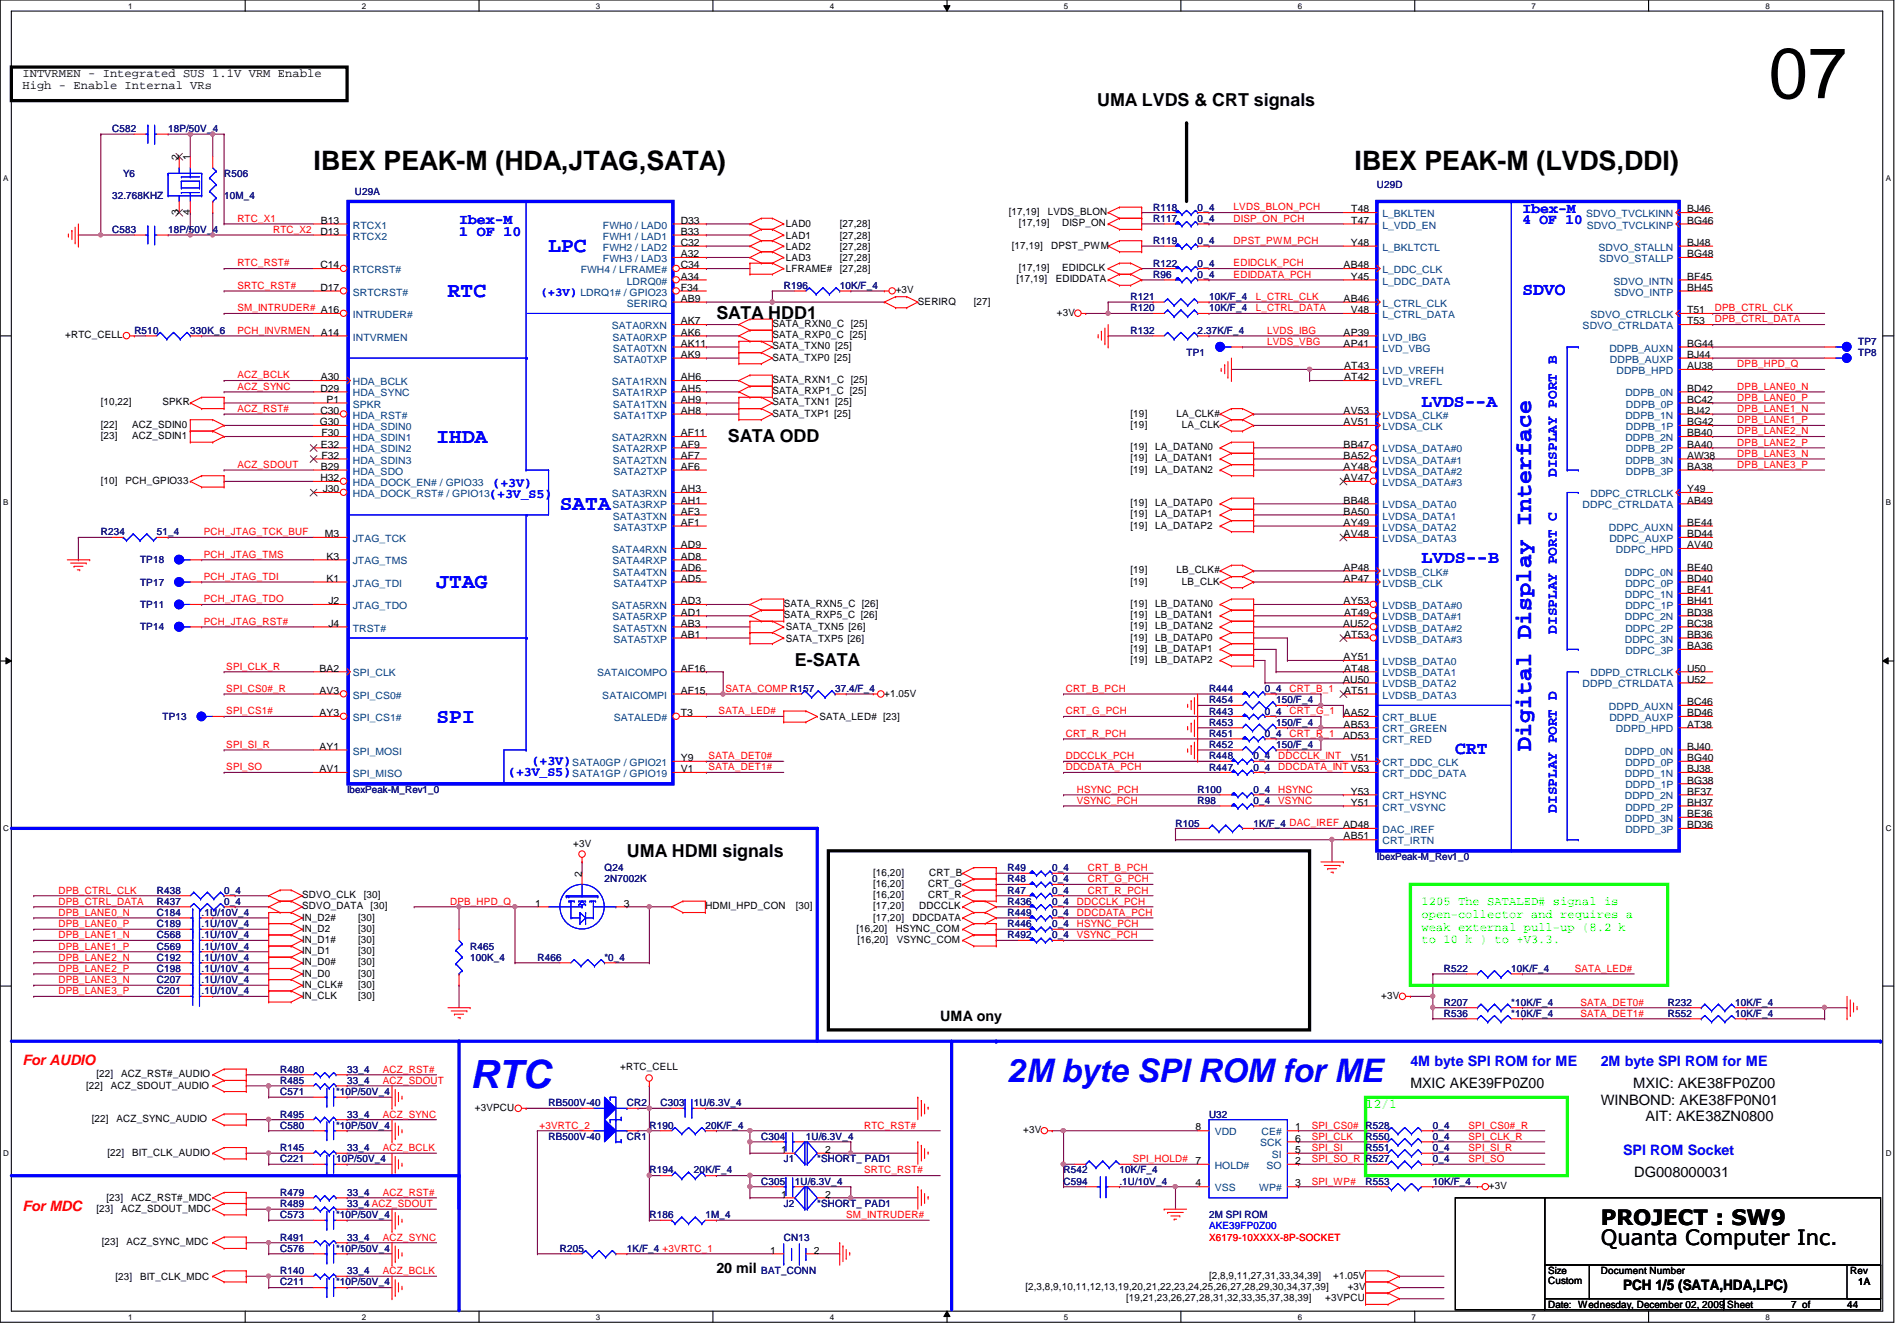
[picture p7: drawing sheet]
<svg xmlns="http://www.w3.org/2000/svg" width="297mm" height="210mm" viewBox="0 0 297 210" stroke-linecap="round" stroke-linejoin="round" font-family="sans-serif">
<defs><g id="words">
<text font-size="11.2" x="276.9" y="15.4">07</text>
<text font-size="6.1" fill="#00f" x="73.6" y="170.3">RTC</text>
<text font-size="5.1" fill="#00f" x="157.8" y="169.4">2M byte SPI ROM for ME</text>
<g font-size="4.2">
<text x="49.1" y="26.6">IBEX PEAK-M (HDA,JTAG,SATA)</text>
<text x="212.1" y="26.6">IBEX PEAK-M (LVDS,DDI)</text>
</g>
<text font-size="3.6" fill="#00f" x="239.7" y="117.6" transform="rotate(-90 239.7 117.6)">Digital Display Interface</text>
<g font-size="3.3" fill="#00f">
<text x="85.9" y="39.5">LPC</text>
<text x="70.1" y="46.5">RTC</text>
<text x="68.4" y="69.3">IHDA</text>
<text x="87.7" y="79.8">SATA</text>
<text x="68.4" y="92.1">JTAG</text>
<text x="68.4" y="113.1">SPI</text>
</g>
<g font-size="3.3">
<text x="250.7" y="191.7">PROJECT : SW9</text>
<text x="250.7" y="194.9">Quanta Computer Inc.</text>
</g>
<g font-size="2.8">
<text x="171.8" y="16.6">UMA LVDS &amp; CRT signals</text>
<text x="112.2" y="49.9">SATA HDD1</text>
<text x="114" y="69.2">SATA ODD</text>
<text x="124.5" y="104.3">E-SATA</text>
<text x="98.2" y="134.1">UMA HDMI signals</text>
</g>
<g font-size="2.8" fill="#00f">
<text x="238.4" y="46.1">SDVO</text>
<text x="222.6" y="63.7">LVDS--A</text>
<text x="222.6" y="88.2">LVDS--B</text>
<text x="227.9" y="118">CRT</text>
</g>
<g font-size="2.2" fill="#00f">
<text x="71.9" y="35.1">Ibex-M</text>
<text x="238.4" y="33.4">Ibex-M</text>
<text x="238.4" y="35.1">4 OF 10</text>
<text x="71.9" y="36.9">1 OF 10</text>
<text x="243.8" y="74.6" transform="rotate(-90 243.8 74.6)">DISPLAY PORT B</text>
<text x="243.8" y="99.2" transform="rotate(-90 243.8 99.2)">DISPLAY PORT C</text>
<text x="243.8" y="127.2" transform="rotate(-90 243.8 127.2)">DISPLAY PORT D</text>
<text x="220.8" y="166.8">4M byte SPI ROM for ME</text>
<text x="250.7" y="166.8">2M byte SPI ROM for ME</text>
<text x="254.2" y="180.8">SPI ROM Socket</text>
</g>
<g font-size="2.2">
<text x="147.2" y="159.8">UMA ony</text>
<text x="220.8" y="170.3">MXIC AKE39FP0Z00</text>
<text x="250.7" y="172.9">WINBOND: AKE38FP0N01</text>
<text x="255.7" y="170.3">MXIC: AKE38FP0Z00</text>
<text x="257.6" y="175.5">AIT: AKE38ZN0800</text>
<text x="255.9" y="184.3">DG008000031</text>
<text x="112.2" y="199.2">20 mil</text>
<text x="254.2" y="201.8">PCH 1/5 (SATA,HDA,LPC)</text>
</g>
<g font-size="2.2" fill="#f00">
<text x="3.5" y="166.8">For AUDIO</text>
<text x="3.5" y="189.5">For MDC</text>
</g>
<g font-size="2.1" fill="#00f">
<text x="76.6" y="77.9">(+3V_S5)</text>
<text x="77.1" y="76.2">(+3V)</text>
<text x="83.3" y="119.8">(+3V)</text>
<text x="79.6" y="121.5">(+3V_S5)</text>
</g>
<text font-size="2.1" fill="#0f0" x="213.8" y="173.4">12/1</text>
<g font-size="1.9">
<text x="3.5" y="12">INTVRMEN - Integrated SUS 1.1V VRM Enable</text>
<text x="3.5" y="14">High - Enable Internal VRs</text>
</g>
<text font-size="1.9" fill="#00f" x="84.7" y="46.3">(+3V)</text>
<g font-size="1.9" fill="#0f0">
<text x="222.6" y="141.7">1205 The SATALED# signal is</text>
<text x="222.6" y="143.7">open-collector and requires a</text>
<text x="222.6" y="145.7">weak external pull-up (8.2 k</text>
<text x="222.6" y="147.7">to 10 k ) to +V3.3.</text>
</g>
<g font-size="1.6" fill="#000080">
<text x="17.6" y="20.7">C582</text>
<text x="26.3" y="20.7">18P/50V_4</text>
<text x="19.3" y="27.7">Y6</text>
<text x="35.1" y="27.7">R506</text>
<text x="215.6" y="29.5">U29D</text>
<text x="17.6" y="31.2">32.768KHZ</text>
<text x="35.1" y="31.2">10M_4</text>
<text x="55.6" y="30.5">U29A</text>
<text x="180.5" y="33">R118</text>
<text x="180.5" y="34.7">R117</text>
<text x="187.5" y="33">0_4</text>
<text x="187.5" y="34.7">0_4</text>
<text x="17.6" y="36.5">C583</text>
<text x="26.3" y="36.5">18P/50V_4</text>
<text x="180.5" y="41.7">R122</text>
<text x="180.5" y="38.2">R119</text>
<text x="187.5" y="41.7">0_4</text>
<text x="187.5" y="38.2">0_4</text>
<text x="122.7" y="45.3">R196</text>
<text x="131.5" y="45.3">10K/F_4</text>
<text x="177" y="47">R121</text>
<text x="180.5" y="43.5">R96</text>
<text x="187.5" y="43.5">0_4</text>
<text x="189.3" y="47">10K/F_4</text>
<text x="21" y="52.2">R510</text>
<text x="29.8" y="52.2">330K_6</text>
<text x="177" y="48.7">R120</text>
<text x="177" y="52.2">R132</text>
<text x="187.5" y="52.2">2.37K/F_4</text>
<text x="189.3" y="48.7">10K/F_4</text>
<text x="185.8" y="55.8">TP1</text>
<text x="291" y="55.8">TP8</text>
<text x="291" y="54">TP7</text>
<text x="15.8" y="83.8">R234</text>
<text x="24.6" y="83.8">51_4</text>
<text x="21.9" y="88.2">TP18</text>
<text x="21.9" y="91.7">TP17</text>
<text x="21.9" y="95.2">TP11</text>
<text x="21.9" y="98.7">TP14</text>
<text x="25.4" y="112.7">TP13</text>
<text x="130.8" y="108.3">37.4/F_4</text>
<text x="189.3" y="111.8">R443</text>
<text x="189.3" y="108.3">R444</text>
<text x="189.3" y="113.6">R453</text>
<text x="189.3" y="110.1">R454</text>
<text x="198.1" y="111.8">0_4</text>
<text x="198.1" y="108.3">0_4</text>
<text x="199.8" y="113.6">150/F_4</text>
<text x="199.8" y="110.1">150/F_4</text>
<text x="189.3" y="117.1">R452</text>
<text x="189.3" y="115.4">R451</text>
<text x="189.3" y="118.8">R448</text>
<text x="196.3" y="118.8">0_4</text>
<text x="198.1" y="115.4">0_4</text>
<text x="199.8" y="117.1">150/F_4</text>
<text x="54.4" y="124.1">IbexPeak-M_Rev1_0</text>
<text x="187.5" y="124.1">R100</text>
<text x="187.5" y="125.9">R98</text>
<text x="189.3" y="120.6">R447</text>
<text x="196.3" y="120.6">0_4</text>
<text x="196.3" y="124.1">0_4</text>
<text x="196.3" y="125.9">0_4</text>
<text x="184.1" y="129.4">R105</text>
<text x="196.3" y="129.4">1K/F_4 DAC_IREF AD48</text>
<text x="94.7" y="136.4">Q24</text>
<text x="157.8" y="136.4">R49</text>
<text x="164.8" y="136.4">0_4</text>
<text x="215.6" y="134.6">IbexPeak-M_Rev1_0</text>
<text x="24.6" y="139.9">R438</text>
<text x="24.6" y="143.4">C184</text>
<text x="24.6" y="141.6">R437</text>
<text x="31.6" y="143.4">.1U/10V_4</text>
<text x="35.1" y="139.9">0_4</text>
<text x="35.1" y="141.6">0_4</text>
<text x="94.7" y="138.1">2N7002K</text>
<text x="157.8" y="143.4">R449</text>
<text x="157.8" y="138.1">R48</text>
<text x="157.8" y="141.6">R436</text>
<text x="157.8" y="139.9">R47</text>
<text x="164.8" y="143.4">0_4</text>
<text x="164.8" y="138.1">0_4</text>
<text x="164.8" y="141.6">0_4</text>
<text x="164.8" y="139.9">0_4</text>
<text x="24.6" y="146.9">C568</text>
<text x="24.6" y="148.6">C569</text>
<text x="24.6" y="145.1">C189</text>
<text x="31.6" y="146.9">.1U/10V_4</text>
<text x="31.6" y="148.6">.1U/10V_4</text>
<text x="31.6" y="145.1">.1U/10V_4</text>
<text x="73.6" y="148.6">R465</text>
<text x="157.8" y="146.9">R492</text>
<text x="157.8" y="145.1">R446</text>
<text x="164.8" y="146.9">0_4</text>
<text x="164.8" y="145.1">0_4</text>
<text x="24.6" y="150.4">C192</text>
<text x="24.6" y="153.9">C207</text>
<text x="24.6" y="155.7">C201</text>
<text x="24.6" y="152.1">C198</text>
<text x="31.6" y="150.4">.1U/10V_4</text>
<text x="31.6" y="153.9">.1U/10V_4</text>
<text x="31.6" y="155.7">.1U/10V_4</text>
<text x="31.6" y="152.1">.1U/10V_4</text>
<text x="73.6" y="150.4">100K_4</text>
<text x="84.2" y="150.4">R466</text>
<text x="94.7" y="150.4">*0_4</text>
<text x="226.1" y="152.1">R522</text>
<text x="236.6" y="152.1">10K/F_4</text>
<text x="226.1" y="157.4">R207</text>
<text x="226.1" y="159.2">R536</text>
<text x="236.6" y="157.4">*10K/F_4</text>
<text x="236.6" y="159.2">*10K/F_4</text>
<text x="261.2" y="157.4">R232</text>
<text x="261.2" y="159.2">R552</text>
<text x="271.7" y="157.4">10K/F_4</text>
<text x="271.7" y="159.2">10K/F_4</text>
<text x="43.9" y="167.9">R480</text>
<text x="54.4" y="167.9">33_4</text>
<text x="43.9" y="171.4">C571</text>
<text x="43.9" y="169.7">R485</text>
<text x="52.6" y="171.4">*10P/50V_4</text>
<text x="54.4" y="169.7">33_4</text>
<text x="85.9" y="173.2">RB500V-40</text>
<text x="98.2" y="173.2">CR2</text>
<text x="103.4" y="173.2">C303</text>
<text x="108.7" y="173.2">1U/6.3V_4</text>
<text x="43.9" y="174.9">R495</text>
<text x="43.9" y="176.7">C580</text>
<text x="52.6" y="176.7">*10P/50V_4</text>
<text x="54.4" y="174.9">33_4</text>
<text x="85.9" y="178.4">RB500V-40</text>
<text x="98.2" y="178.4">CR1</text>
<text x="101.7" y="176.7">R190</text>
<text x="110.4" y="176.7">20K/F_4</text>
<text x="119.2" y="178.4">C304</text>
<text x="126.2" y="178.4">1U/6.3V_4</text>
<text x="189.3" y="174.9">U32</text>
<text x="213.8" y="176.7">R528</text>
<text x="213.8" y="178.4">R550</text>
<text x="224.4" y="176.7">0_4</text>
<text x="224.4" y="178.4">0_4</text>
<text x="43.9" y="180.2">R145</text>
<text x="43.9" y="181.9">C221</text>
<text x="52.6" y="181.9">10P/50V_4</text>
<text x="54.4" y="180.2">33_4</text>
<text x="101.7" y="183.7">R194</text>
<text x="108.7" y="183.7">20K/F_4</text>
<text x="119.2" y="185.5">C305</text>
<text x="122.7" y="181.9">J1</text>
<text x="124.5" y="185.5">1U/6.3V_4</text>
<text x="128" y="181.9">*SHORT_ PAD1</text>
<text x="166.5" y="183.7">R542</text>
<text x="166.5" y="185.5">C594</text>
<text x="175.3" y="183.7">10K/F_4</text>
<text x="175.3" y="185.5">.1U/10V_4</text>
<text x="213.8" y="180.2">R551</text>
<text x="213.8" y="185.5">R553</text>
<text x="213.8" y="181.9">R527</text>
<text x="224.4" y="180.2">0_4</text>
<text x="224.4" y="185.5">10K/F_4</text>
<text x="224.4" y="181.9">0_4</text>
<text x="43.9" y="188.9">R489</text>
<text x="43.9" y="190.7">C573</text>
<text x="43.9" y="187.2">R479</text>
<text x="52.6" y="190.7">*10P/50V_4</text>
<text x="54.4" y="188.9">33_4 ACZ_SDOUT</text>
<text x="54.4" y="187.2">33_4</text>
<text x="101.7" y="190.7">R186</text>
<text x="110.4" y="190.7">1M_4</text>
<text x="122.7" y="188.9">J2</text>
<text x="128" y="188.9">*SHORT_ PAD1</text>
<text x="189.3" y="190.7">2M SPI ROM</text>
<text x="43.9" y="194.2">R491</text>
<text x="43.9" y="196">C576</text>
<text x="52.6" y="196">*10P/50V_4</text>
<text x="54.4" y="194.2">33_4</text>
<text x="87.7" y="196">R205</text>
<text x="98.2" y="196">1K/F_4 +3VRTC_1</text>
<text x="122.7" y="194.2">CN13</text>
<text x="43.9" y="201.2">C211</text>
<text x="43.9" y="199.5">R140</text>
<text x="52.6" y="201.2">*10P/50V_4</text>
<text x="54.4" y="199.5">33_4</text>
<text x="119.2" y="199.5">BAT_CONN</text>
</g>
<g font-size="1.6">
<text x="28" y="25.1" transform="rotate(-90 28 25.1)">2</text>
<text x="29.8" y="25.1" transform="rotate(-90 29.8 25.1)">1</text>
<text x="28" y="33.7" transform="rotate(-90 28 33.7)">3</text>
<text x="29.8" y="33.7" transform="rotate(-90 29.8 33.7)">4</text>
<text x="50.2" y="35">B13</text>
<text x="106.6" y="35">D33</text>
<text x="123.1" y="35.6">LAD0</text>
<text x="131.5" y="35.6">[27,28]</text>
<text x="157.9" y="33.7">[17,19]</text>
<text x="159.5" y="35.4">[17,19]</text>
<text x="164.1" y="33.7">LVDS_BLON</text>
<text x="166.3" y="35.4">DISP_ON</text>
<text x="211.6" y="33.2">T48</text>
<text x="211.6" y="35">T47</text>
<text x="264.2" y="35">BG46</text>
<text x="264.2" y="33.2">BJ46</text>
<text x="50.2" y="36.7">D13</text>
<text x="50.2" y="42">C14</text>
<text x="106.6" y="36.7">B33</text>
<text x="106.6" y="38.5">C32</text>
<text x="106.6" y="40.3">A32</text>
<text x="106.6" y="42">C34</text>
<text x="123.1" y="37.3">LAD1</text>
<text x="123.1" y="39.1">LAD2</text>
<text x="123.1" y="40.9">LAD3</text>
<text x="131.5" y="37.3">[27,28]</text>
<text x="131.5" y="39.1">[27,28]</text>
<text x="131.5" y="40.9">[27,28]</text>
<text x="158.5" y="38.9">[17,19]</text>
<text x="164.6" y="38.9">DPST_PWM</text>
<text x="210.4" y="42">AB48</text>
<text x="211.5" y="38.5">Y48</text>
<text x="264.2" y="40.3">BG48</text>
<text x="264.2" y="38.5">BJ48</text>
<text x="50.2" y="45.5">D17</text>
<text x="106.6" y="45.5">F34</text>
<text x="106.6" y="43.8">A34</text>
<text x="106.6" y="47.2">AB9</text>
<text x="123.1" y="42.6">LFRAME#</text>
<text x="131.5" y="42.6">[27,28]</text>
<text x="140.2" y="45.9">+3V</text>
<text x="143.7" y="47.7">SERIRQ</text>
<text x="152.5" y="47.7">[27]</text>
<text x="159.2" y="44.2">[17,19]</text>
<text x="159.5" y="42.4">[17,19]</text>
<text x="165.3" y="44.2">EDIDDATA</text>
<text x="166.3" y="42.4">EDIDCLK</text>
<text x="210.4" y="47.2">AB46</text>
<text x="211.5" y="43.8">Y45</text>
<text x="264.2" y="45.5">BH45</text>
<text x="264.2" y="43.8">BF45</text>
<text x="10.2" y="53">+RTC_CELL</text>
<text x="50.2" y="52.5">A14</text>
<text x="106.6" y="50.8">AK7</text>
<text x="106.6" y="52.5">AK6</text>
<text x="120.9" y="51.2">SATA_RXN0_C [25]</text>
<text x="120.9" y="53">SATA_RXP0_C [25]</text>
<text x="165.5" y="49.4">+3V</text>
<text x="210.4" y="52.5">AP39</text>
<text x="211.5" y="49">V48</text>
<text x="264.2" y="49">T51</text>
<text x="264.2" y="50.8">T53</text>
<text x="50.2" y="59.5">A30</text>
<text x="106.6" y="54.3">AK11</text>
<text x="106.6" y="56">AK9</text>
<text x="106.6" y="59.5">AH6</text>
<text x="120.9" y="54.7">SATA_TXN0 [25]</text>
<text x="120.9" y="56.5">SATA_TXP0 [25]</text>
<text x="120.9" y="59.9">SATA_RXN1_C [25]</text>
<text x="210.4" y="54.3">AP41</text>
<text x="210.5" y="57.8">AT43</text>
<text x="210.5" y="59.5">AT42</text>
<text x="264.2" y="54.3">BG44</text>
<text x="264.2" y="56">BJ44</text>
<text x="264.2" y="57.8">AU38</text>
<text x="15.8" y="63.5">[10,22]</text>
<text x="25.4" y="63.5">SPKR</text>
<text x="50.2" y="61.3">D29</text>
<text x="50.2" y="64.8">C30</text>
<text x="51.1" y="63">P1</text>
<text x="106.6" y="61.3">AH5</text>
<text x="106.6" y="63">AH9</text>
<text x="106.6" y="64.8">AH8</text>
<text x="120.9" y="63.5">SATA_TXN1 [25]</text>
<text x="120.9" y="65.2">SATA_TXP1 [25]</text>
<text x="120.9" y="61.7">SATA_RXP1_C [25]</text>
<text x="177" y="65.2">[19]</text>
<text x="184.2" y="65.2">LA_CLK#</text>
<text x="210.4" y="64.8">AV53</text>
<text x="264.2" y="61.3">BD42</text>
<text x="264.2" y="64.8">BJ42</text>
<text x="264.2" y="63">BC42</text>
<text x="15.8" y="67">[22]</text>
<text x="15.8" y="68.7">[23]</text>
<text x="20.7" y="67">ACZ_SDIN0</text>
<text x="20.7" y="68.7">ACZ_SDIN1</text>
<text x="50.1" y="66.5">G30</text>
<text x="50.2" y="70.1">E32</text>
<text x="50.3" y="68.3">F30</text>
<text x="50.3" y="71.8">F32</text>
<text x="106.6" y="68.3">AF11</text>
<text x="106.6" y="70.1">AF9</text>
<text x="106.6" y="71.8">AF7</text>
<text x="177" y="70.5">[19]</text>
<text x="177" y="67">[19]</text>
<text x="180.9" y="70.5">LA_DATAN0</text>
<text x="185.1" y="67">LA_CLK</text>
<text x="210.4" y="66.5">AV51</text>
<text x="210.4" y="70.1">BB47</text>
<text x="210.4" y="71.8">BA52</text>
<text x="264.2" y="68.3">BB40</text>
<text x="264.2" y="71.8">AW38</text>
<text x="264.2" y="66.5">BG42</text>
<text x="264.2" y="70.1">BA40</text>
<text x="15.8" y="75.7">[10]</text>
<text x="19.6" y="75.7">PCH_GPIO33</text>
<text x="50.2" y="75.3">H32</text>
<text x="50.2" y="73.5">B29</text>
<text x="50.5" y="77">J30</text>
<text x="106.6" y="73.5">AF6</text>
<text x="106.6" y="77">AH3</text>
<text x="177" y="72.2">[19]</text>
<text x="177" y="74">[19]</text>
<text x="180.9" y="72.2">LA_DATAN1</text>
<text x="180.9" y="74">LA_DATAN2</text>
<text x="210.4" y="73.5">AY48</text>
<text x="210.4" y="75.3">AV47</text>
<text x="264.2" y="73.5">BA38</text>
<text x="264.2" y="77">Y49</text>
<text x="106.6" y="78.8">AH1</text>
<text x="106.6" y="80.6">AF3</text>
<text x="106.6" y="82.3">AF1</text>
<text x="177" y="79.2">[19]</text>
<text x="177" y="81">[19]</text>
<text x="177" y="82.8">[19]</text>
<text x="180.9" y="79.2">LA_DATAP0</text>
<text x="180.9" y="81">LA_DATAP1</text>
<text x="180.9" y="82.8">LA_DATAP2</text>
<text x="210.4" y="78.8">BB48</text>
<text x="210.4" y="80.6">BA50</text>
<text x="210.4" y="82.3">AY49</text>
<text x="264.2" y="78.8">AB49</text>
<text x="264.2" y="82.3">BE44</text>
<text x="50.9" y="84.1">M3</text>
<text x="51.1" y="87.6">K3</text>
<text x="106.6" y="85.8">AD9</text>
<text x="106.6" y="87.6">AD8</text>
<text x="106.6" y="89.3">AD6</text>
<text x="177" y="89.7">[19]</text>
<text x="184.2" y="89.7">LB_CLK#</text>
<text x="210.4" y="84.1">AV48</text>
<text x="210.4" y="89.3">AP48</text>
<text x="264.2" y="89.3">BE40</text>
<text x="264.2" y="84.1">BD44</text>
<text x="264.2" y="85.8">AV40</text>
<text x="51.1" y="91.1">K1</text>
<text x="51.4" y="94.6">J2</text>
<text x="106.6" y="91.1">AD5</text>
<text x="106.6" y="94.6">AD3</text>
<text x="122.7" y="95">SATA_RXN5_C [26]</text>
<text x="177" y="95">[19]</text>
<text x="177" y="91.5">[19]</text>
<text x="180.9" y="95">LB_DATAN0</text>
<text x="185.1" y="91.5">LB_CLK</text>
<text x="210.4" y="91.1">AP47</text>
<text x="210.4" y="94.6">AY53</text>
<text x="264.2" y="92.8">BF41</text>
<text x="264.2" y="94.6">BH41</text>
<text x="264.2" y="91.1">BD40</text>
<text x="51.4" y="98.1">J4</text>
<text x="106.6" y="96.4">AD1</text>
<text x="106.6" y="98.1">AB3</text>
<text x="106.6" y="99.8">AB1</text>
<text x="122.7" y="96.8">SATA_RXP5_C [26]</text>
<text x="123.1" y="98.7">SATA_TXN5 [26]</text>
<text x="123.1" y="100.5">SATA_TXP5 [26]</text>
<text x="177" y="96.8">[19]</text>
<text x="177" y="98.5">[19]</text>
<text x="177" y="100.3">[19]</text>
<text x="180.9" y="96.8">LB_DATAN1</text>
<text x="180.9" y="98.5">LB_DATAN2</text>
<text x="180.9" y="100.3">LB_DATAP0</text>
<text x="210.3" y="98.1">AU52</text>
<text x="210.5" y="96.4">AT49</text>
<text x="210.5" y="99.8">AT53</text>
<text x="264.2" y="96.4">BD38</text>
<text x="264.2" y="99.8">BB36</text>
<text x="264.2" y="98.1">BC38</text>
<text x="264.2" y="101.6">BA36</text>
<text x="50" y="105.1">BA2</text>
<text x="106.6" y="105.1">AF16</text>
<text x="177" y="102">[19]</text>
<text x="177" y="103.8">[19]</text>
<text x="180.9" y="102">LB_DATAP1</text>
<text x="180.9" y="103.8">LB_DATAP2</text>
<text x="210.3" y="106.8">AU50</text>
<text x="210.4" y="103.3">AY51</text>
<text x="210.5" y="105.1">AT48</text>
<text x="264.2" y="105.1">U50</text>
<text x="264.2" y="106.8">U52</text>
<text x="50" y="108.6">AV3</text>
<text x="50" y="112.1">AY3</text>
<text x="106.6" y="112.1">T3</text>
<text x="106.6" y="108.6">AF15</text>
<text x="128.3" y="112.7">SATA_LED# [23]</text>
<text x="138.5" y="109.1">+1.05V</text>
<text x="210.4" y="112.1">AA52</text>
<text x="210.4" y="113.9">AB53</text>
<text x="210.5" y="108.6">AT51</text>
<text x="264.2" y="110.4">BC46</text>
<text x="264.2" y="112.1">BD46</text>
<text x="264.2" y="113.9">AT38</text>
<text x="50" y="117.3">AY1</text>
<text x="106.6" y="119.1">Y9</text>
<text x="210.3" y="115.6">AD53</text>
<text x="211.5" y="119.1">V51</text>
<text x="264.2" y="117.3">BJ40</text>
<text x="264.2" y="119.1">BG40</text>
<text x="50" y="120.9">AV1</text>
<text x="106.6" y="120.9">V1</text>
<text x="211.5" y="124.4">Y53</text>
<text x="264.2" y="124.4">BF37</text>
<text x="264.2" y="120.9">BJ38</text>
<text x="264.2" y="122.6">BG38</text>
<text x="210.4" y="131.4">AB51</text>
<text x="211.5" y="126.1">Y51</text>
<text x="264.2" y="127.9">BE36</text>
<text x="264.2" y="126.1">BH37</text>
<text x="264.2" y="129.6">BD36</text>
<text x="89.7" y="132.5">+3V</text>
<text x="91.1" y="137.2" transform="rotate(-90 91.1 137.2)">2</text>
<text x="136.7" y="137.1">[16,20]</text>
<text x="145.5" y="137.1">CRT_B</text>
<text x="47.3" y="142.3">SDVO_DATA</text>
<text x="47.3" y="140.6">SDVO_CLK</text>
<text x="57" y="140.6">[30]</text>
<text x="58" y="142.3">[30]</text>
<text x="83.8" y="141.9">1</text>
<text x="97.7" y="141.9">3</text>
<text x="110.4" y="142.3">HDMI_HPD_CON</text>
<text x="124.6" y="142.3">[30]</text>
<text x="136.7" y="142.3">[17,20]</text>
<text x="136.7" y="138.8">[16,20]</text>
<text x="136.7" y="140.6">[16,20]</text>
<text x="143.9" y="142.3">DDCCLK</text>
<text x="145.3" y="138.8">CRT_G</text>
<text x="145.3" y="140.6">CRT_R</text>
<text x="47.3" y="145.8">IN_D2</text>
<text x="47.3" y="144.1">IN_D2#</text>
<text x="47.3" y="149.4">IN_D1</text>
<text x="47.3" y="147.6">IN_D1#</text>
<text x="56.1" y="144.1">[30]</text>
<text x="56.1" y="147.6">[30]</text>
<text x="56.1" y="145.8">[30]</text>
<text x="56.1" y="149.4">[30]</text>
<text x="134.1" y="145.8">[16,20]</text>
<text x="134.3" y="147.6">[16,20]</text>
<text x="136.7" y="144.1">[17,20]</text>
<text x="140.2" y="145.8">HSYNC_COM</text>
<text x="140.4" y="147.6">VSYNC_COM</text>
<text x="142.9" y="144.1">DDCDATA</text>
<text x="47.3" y="152.9">IN_D0</text>
<text x="47.3" y="151.1">IN_D0#</text>
<text x="47.3" y="154.6">IN_CLK#</text>
<text x="56.1" y="151.1">[30]</text>
<text x="56.1" y="154.6">[30]</text>
<text x="56.1" y="152.9">[30]</text>
<text x="47.3" y="156.3">IN_CLK</text>
<text x="56.1" y="156.3">[30]</text>
<text x="216.3" y="156.3">+3V</text>
<text x="97.1" y="167.6">+RTC_CELL</text>
<text x="13.5" y="170.4">[22]</text>
<text x="15.1" y="168.6">[22]</text>
<text x="17.4" y="170.4">ACZ_SDOUT_AUDIO</text>
<text x="19" y="168.6">ACZ_RST#_AUDIO</text>
<text x="74.3" y="173.9">+3VPCU</text>
<text x="14.4" y="175.6">[22]</text>
<text x="18.2" y="175.6">ACZ_SYNC_AUDIO</text>
<text x="160.2" y="177.4">+3V</text>
<text x="187.2" y="177">8</text>
<text x="202.8" y="177">1</text>
<text x="202.8" y="178.7">6</text>
<text x="16.8" y="180.9">[22]</text>
<text x="20.7" y="180.9">BIT_CLK_AUDIO</text>
<text x="122.3" y="180.5">1</text>
<text x="129.2" y="180.5">2</text>
<text x="187.2" y="185.7">4</text>
<text x="187.2" y="182.2">7</text>
<text x="202.8" y="180.5">5</text>
<text x="202.8" y="182.2">2</text>
<text x="202.8" y="185.7">3</text>
<text x="15.1" y="189.7">[23]</text>
<text x="16.7" y="187.9">[23]</text>
<text x="19" y="189.7">ACZ_SDOUT_MDC</text>
<text x="20.5" y="187.9">ACZ_RST#_MDC</text>
<text x="122.3" y="187.5">1</text>
<text x="129.2" y="187.5">2</text>
<text x="233.1" y="186.1">+3V</text>
<text x="16" y="194.9">[23]</text>
<text x="19.8" y="194.9">ACZ_SYNC_MDC</text>
<text x="120.6" y="196.2">1</text>
<text x="127.4" y="196.2">2</text>
<text x="18.1" y="200.4">[23]</text>
<text x="21.9" y="200.4">BIT_CLK_MDC</text>
<text x="160.6" y="201.9">[2,3,8,9,10,11,12,13,19,20,21,22,23,24,25,26,27,28,29,30,34,37,39]</text>
<text x="176.3" y="203.7">[19,21,23,26,27,28,31,32,33,35,37,38,39]</text>
<text x="189.3" y="200.2">[2,8,9,11,27,31,33,34,39]</text>
<text x="207.5" y="203.7">+3VPCU</text>
<text x="208.7" y="200.2">+1.05V</text>
<text x="211" y="201.9">+3V</text>
<text x="242.4" y="199.5">Size</text>
<text x="242.4" y="201">Custom</text>
<text x="250.7" y="199.5">Document Number</text>
<text x="289.7" y="199.5">Rev</text>
<text x="291" y="201.2">1A</text>
<text x="242.4" y="204.7">Date: Wednesday, December 02, 2009 Sheet</text>
<text x="280.5" y="204.7">7 of</text>
<text x="289.2" y="204.7">44</text>
</g>
<g font-size="1.6" fill="#f00">
<text x="37.2" y="34.7">RTC_X1</text>
<text x="193.2" y="32.9">LVDS_BLON_PCH</text>
<text x="193.2" y="34.7">DISP_ON_PCH</text>
<text x="37.2" y="41.7">RTC_RST#</text>
<text x="42.8" y="36.4">RTC_X2</text>
<text x="193.2" y="38.2">DPST_PWM_PCH</text>
<text x="193.2" y="41.7">EDIDCLK_PCH</text>
<text x="37.2" y="45.2">SRTC_RST#</text>
<text x="193.2" y="43.5">EDIDDATA_PCH</text>
<text x="196.6" y="46.9">L_CTRL_CLK</text>
<text x="37.2" y="48.7">SM_INTRUDER# A16</text>
<text x="37.2" y="52.2">PCH_INVRMEN</text>
<text x="196.6" y="48.7">L_CTRL_DATA</text>
<text x="198.4" y="52.2">LVDS_IBG</text>
<text x="198.4" y="54">LVDS_VBG</text>
<text x="268.5" y="50.5">DPB_CTRL_DATA</text>
<text x="268.5" y="48.7">DPB_CTRL_CLK</text>
<text x="37.2" y="59.2">ACZ_BCLK</text>
<text x="272" y="57.5">DPB_HPD_Q</text>
<text x="37.2" y="64.5">ACZ_RST#</text>
<text x="37.2" y="61">ACZ_SYNC</text>
<text x="272" y="61">DPB_LANE0_N</text>
<text x="272" y="64.5">DPB_LANE1_N</text>
<text x="272" y="62.7">DPB_LANE0_P</text>
<text x="272" y="66.3">DPB_LANE1_P</text>
<text x="272" y="71.5">DPB_LANE3_N</text>
<text x="272" y="69.8">DPB_LANE2_P</text>
<text x="272" y="68">DPB_LANE2_N</text>
<text x="37.2" y="73.2">ACZ_SDOUT</text>
<text x="272" y="73.2">DPB_LANE3_P</text>
<text x="31.9" y="83.8">PCH_JTAG_TCK_BUF</text>
<text x="31.9" y="87.3">PCH_JTAG_TMS</text>
<text x="31.9" y="94.3">PCH_JTAG_TDO</text>
<text x="31.9" y="90.8">PCH_JTAG_TDI</text>
<text x="31.9" y="97.8">PCH_JTAG_RST#</text>
<text x="35.4" y="104.8">SPI_CLK_R</text>
<text x="35.4" y="111.8">SPI_CS1#</text>
<text x="35.4" y="108.3">SPI_CS0#_R</text>
<text x="112.5" y="111.8">SATA_LED#</text>
<text x="113.6" y="108.3">SATA_COMP R157</text>
<text x="166.9" y="108.3">CRT_B_PCH</text>
<text x="166.9" y="111.8">CRT_G_PCH</text>
<text x="201.9" y="108.3">CRT_B_1</text>
<text x="201.9" y="111.8">CRT_G_1</text>
<text x="35.4" y="117.1">SPI_SI_R</text>
<text x="111" y="118.8">SATA_DET0#</text>
<text x="166.9" y="118.8">DDCCLK_PCH</text>
<text x="166.9" y="115.3">CRT_R_PCH</text>
<text x="200.1" y="118.8">DDCCLK_INT</text>
<text x="201.9" y="115.3">CRT_R_1</text>
<text x="35.4" y="120.6">SPI_SO</text>
<text x="111" y="120.6">SATA_DET1#</text>
<text x="166.9" y="120.6">DDCDATA_PCH</text>
<text x="168.6" y="124.1">HSYNC_PCH</text>
<text x="168.6" y="125.8">VSYNC_PCH</text>
<text x="200.1" y="124.1">HSYNC</text>
<text x="200.1" y="125.8">VSYNC</text>
<text x="200.1" y="120.6">DDCDATA_INT V53</text>
<text x="170.3" y="136.4">CRT_B_PCH</text>
<text x="9.1" y="143.3">DPB_LANE0_N</text>
<text x="9.1" y="139.9">DPB_CTRL_CLK</text>
<text x="9.1" y="141.6">DPB_CTRL_DATA</text>
<text x="70.5" y="141.6">DPB_HPD_Q</text>
<text x="168.6" y="143.3">DDCDATA_PCH</text>
<text x="168.6" y="141.6">DDCCLK_PCH</text>
<text x="170.3" y="139.9">CRT_R_PCH</text>
<text x="170.3" y="138.1">CRT_G_PCH</text>
<text x="9.1" y="145.1">DPB_LANE0_P</text>
<text x="9.1" y="146.9">DPB_LANE1_N</text>
<text x="9.1" y="148.6">DPB_LANE1_P</text>
<text x="168.6" y="146.9">VSYNC_PCH</text>
<text x="168.6" y="145.1">HSYNC_PCH</text>
<text x="9.1" y="150.4">DPB_LANE2_N</text>
<text x="9.1" y="152.1">DPB_LANE2_P</text>
<text x="9.1" y="153.9">DPB_LANE3_N</text>
<text x="9.1" y="155.6">DPB_LANE3_P</text>
<text x="246.6" y="152.1">SATA_LED#</text>
<text x="247.5" y="157.4">SATA_DET0#</text>
<text x="247.5" y="159.1">SATA_DET1#</text>
<text x="59.9" y="167.9">ACZ_RST#</text>
<text x="59.9" y="169.6">ACZ_SDOUT</text>
<text x="59.9" y="174.9">ACZ_SYNC</text>
<text x="84.5" y="176.7">+3VRTC_2</text>
<text x="135.3" y="176.7">RTC_RST#</text>
<text x="205.4" y="178.4">SPI_CLK</text>
<text x="205.4" y="176.7">SPI_CS0#</text>
<text x="230" y="176.7">SPI_CS0#_R</text>
<text x="230" y="178.4">SPI_CLK_R</text>
<text x="59.9" y="180.2">ACZ_BCLK</text>
<text x="135.3" y="183.7">SRTC_RST#</text>
<text x="177.4" y="181.9">SPI_HOLD#</text>
<text x="205.4" y="185.4">SPI_WP#</text>
<text x="205.4" y="180.2">SPI_SI</text>
<text x="205.4" y="181.9">SPI_SO_R</text>
<text x="230" y="181.9">SPI_SO</text>
<text x="230" y="180.2">SPI_SI_R</text>
<text x="59.9" y="187.2">ACZ_RST#</text>
<text x="132.5" y="190.7">SM_INTRUDER#</text>
<text x="59.9" y="194.2">ACZ_SYNC</text>
<text x="189.3" y="194.2">X6179-10XXXX-8P-SOCKET</text>
<text x="59.9" y="199.4">ACZ_BCLK</text>
</g>
<g font-size="1.6" fill="#004080">
<text x="55.2" y="35.8">RTCX1</text>
<text x="94.4" y="35.8">FWH0 / LAD0</text>
<text x="216.5" y="34">L_BKLTEN</text>
<text x="216.5" y="35.8">L_VDD_EN</text>
<text x="248.4" y="34">SDVO_TVCLKINN</text>
<text x="248.5" y="35.8">SDVO_TVCLKINP</text>
<text x="55.2" y="37.5">RTCX2</text>
<text x="94.4" y="37.5">FWH1 / LAD1</text>
<text x="94.4" y="39.2">FWH2 / LAD2</text>
<text x="94.4" y="41">FWH3 / LAD3</text>
<text x="216.5" y="39.2">L_BKLTCTL</text>
<text x="250.3" y="39.2">SDVO_STALLN</text>
<text x="250.4" y="41">SDVO_STALLP</text>
<text x="55.2" y="42.8">RTCRST#</text>
<text x="55.2" y="46.3">SRTCRST#</text>
<text x="90.9" y="46.3">LDRQ1# / GPIO23</text>
<text x="90.9" y="42.8">FWH4 / LFRAME#</text>
<text x="98.2" y="44.5">LDRQ0#</text>
<text x="216.5" y="42.8">L_DDC_CLK</text>
<text x="216.5" y="44.5">L_DDC_DATA</text>
<text x="252.6" y="44.5">SDVO_INTN</text>
<text x="252.7" y="46.3">SDVO_INTP</text>
<text x="55.2" y="53.3">INTVRMEN</text>
<text x="55.2" y="49.8">INTRUDER#</text>
<text x="95.8" y="51.5">SATA0RXN</text>
<text x="95.9" y="53.3">SATA0RXP</text>
<text x="98.2" y="48">SERIRQ</text>
<text x="216.5" y="48">L_CTRL_CLK</text>
<text x="216.5" y="49.8">L_CTRL_DATA</text>
<text x="216.5" y="53.3">LVD_IBG</text>
<text x="247.8" y="51.5">SDVO_CTRLDATA</text>
<text x="249" y="49.8">SDVO_CTRLCLK</text>
<text x="96" y="55">SATA0TXN</text>
<text x="96.1" y="56.8">SATA0TXP</text>
<text x="216.5" y="58.5">LVD_VREFH</text>
<text x="216.5" y="55">LVD_VBG</text>
<text x="252" y="55">DDPB_AUXN</text>
<text x="252.1" y="56.8">DDPB_AUXP</text>
<text x="253.1" y="58.5">DDPB_HPD</text>
<text x="55.2" y="60.3">HDA_BCLK</text>
<text x="55.2" y="62.1">HDA_SYNC</text>
<text x="55.2" y="65.5">HDA_RST#</text>
<text x="55.2" y="63.8">SPKR</text>
<text x="95.8" y="60.3">SATA1RXN</text>
<text x="95.9" y="62.1">SATA1RXP</text>
<text x="96" y="63.8">SATA1TXN</text>
<text x="96.1" y="65.5">SATA1TXP</text>
<text x="216.5" y="65.5">LVDSA_CLK#</text>
<text x="216.5" y="60.3">LVD_VREFL</text>
<text x="254.5" y="62.1">DDPB_0N</text>
<text x="254.5" y="65.5">DDPB_1N</text>
<text x="254.6" y="63.8">DDPB_0P</text>
<text x="55.2" y="67.3">HDA_SDIN0</text>
<text x="55.2" y="69">HDA_SDIN1</text>
<text x="55.2" y="70.8">HDA_SDIN2</text>
<text x="95.8" y="69">SATA2RXN</text>
<text x="95.9" y="70.8">SATA2RXP</text>
<text x="216.5" y="67.3">LVDSA_CLK</text>
<text x="216.5" y="70.8">LVDSA_DATA#0</text>
<text x="254.5" y="69">DDPB_2N</text>
<text x="254.6" y="67.3">DDPB_1P</text>
<text x="254.6" y="70.8">DDPB_2P</text>
<text x="55.2" y="74.3">HDA_SDO</text>
<text x="55.2" y="72.6">HDA_SDIN3</text>
<text x="55.2" y="76.1">HDA_DOCK_EN# / GPIO33</text>
<text x="55.2" y="77.8">HDA_DOCK_RST# / GPIO13</text>
<text x="95.8" y="77.8">SATA3RXN</text>
<text x="96" y="72.6">SATA2TXN</text>
<text x="96.1" y="74.3">SATA2TXP</text>
<text x="216.5" y="72.6">LVDSA_DATA#1</text>
<text x="216.5" y="74.3">LVDSA_DATA#2</text>
<text x="216.5" y="76.1">LVDSA_DATA#3</text>
<text x="249" y="77.8">DDPC_CTRLCLK</text>
<text x="254.5" y="72.6">DDPB_3N</text>
<text x="254.6" y="74.3">DDPB_3P</text>
<text x="95.9" y="79.6">SATA3RXP</text>
<text x="96" y="81.3">SATA3TXN</text>
<text x="96.1" y="83.1">SATA3TXP</text>
<text x="216.5" y="79.6">LVDSA_DATA0</text>
<text x="216.5" y="81.3">LVDSA_DATA1</text>
<text x="216.5" y="83.1">LVDSA_DATA2</text>
<text x="247.8" y="79.6">DDPC_CTRLDATA</text>
<text x="251.9" y="83.1">DDPC_AUXN</text>
<text x="55.2" y="84.8">JTAG_TCK</text>
<text x="55.2" y="88.3">JTAG_TMS</text>
<text x="95.8" y="86.6">SATA4RXN</text>
<text x="95.9" y="88.3">SATA4RXP</text>
<text x="216.5" y="84.8">LVDSA_DATA3</text>
<text x="252" y="84.8">DDPC_AUXP</text>
<text x="253" y="86.6">DDPC_HPD</text>
<text x="55.2" y="91.8">JTAG_TDI</text>
<text x="55.2" y="95.3">JTAG_TDO</text>
<text x="95.8" y="95.3">SATA5RXN</text>
<text x="96" y="90.1">SATA4TXN</text>
<text x="96.1" y="91.8">SATA4TXP</text>
<text x="216.5" y="90.1">LVDSB_CLK#</text>
<text x="216.5" y="91.8">LVDSB_CLK</text>
<text x="216.5" y="95.3">LVDSB_DATA#0</text>
<text x="254.4" y="90.1">DDPC_0N</text>
<text x="254.4" y="93.6">DDPC_1N</text>
<text x="254.5" y="95.3">DDPC_1P</text>
<text x="254.5" y="91.8">DDPC_0P</text>
<text x="55.2" y="98.8">TRST#</text>
<text x="95.9" y="97.1">SATA5RXP</text>
<text x="96" y="98.8">SATA5TXN</text>
<text x="96.1" y="100.6">SATA5TXP</text>
<text x="216.5" y="97.1">LVDSB_DATA#1</text>
<text x="216.5" y="98.8">LVDSB_DATA#2</text>
<text x="216.5" y="100.6">LVDSB_DATA#3</text>
<text x="254.4" y="97.1">DDPC_2N</text>
<text x="254.4" y="100.6">DDPC_3N</text>
<text x="254.5" y="98.8">DDPC_2P</text>
<text x="55.2" y="105.9">SPI_CLK</text>
<text x="93.5" y="105.9">SATAICOMPO</text>
<text x="216.5" y="104.1">LVDSB_DATA0</text>
<text x="216.5" y="105.9">LVDSB_DATA1</text>
<text x="216.5" y="107.6">LVDSB_DATA2</text>
<text x="247.8" y="107.6">DDPD_CTRLDATA</text>
<text x="249" y="105.9">DDPD_CTRLCLK</text>
<text x="254.5" y="102.4">DDPC_3P</text>
<text x="55.2" y="109.3">SPI_CS0#</text>
<text x="55.2" y="112.9">SPI_CS1#</text>
<text x="94.3" y="109.3">SATAICOMPI</text>
<text x="96.1" y="112.9">SATALED#</text>
<text x="216.5" y="109.3">LVDSB_DATA3</text>
<text x="216.5" y="112.9">CRT_BLUE</text>
<text x="251.9" y="111.1">DDPD_AUXN</text>
<text x="252" y="112.9">DDPD_AUXP</text>
<text x="55.2" y="118.1">SPI_MOSI</text>
<text x="89.6" y="119.9">SATA0GP / GPIO21</text>
<text x="216.5" y="119.9">CRT_DDC_CLK</text>
<text x="216.5" y="114.6">CRT_GREEN</text>
<text x="216.5" y="116.4">CRT_RED</text>
<text x="253" y="114.6">DDPD_HPD</text>
<text x="254.4" y="118.1">DDPD_0N</text>
<text x="254.5" y="119.9">DDPD_0P</text>
<text x="55.2" y="121.6">SPI_MISO</text>
<text x="89.6" y="121.6">SATA1GP / GPIO19</text>
<text x="216.5" y="121.6">CRT_DDC_DATA</text>
<text x="216.5" y="125.1">CRT_HSYNC</text>
<text x="254.4" y="125.1">DDPD_2N</text>
<text x="254.4" y="121.6">DDPD_1N</text>
<text x="254.5" y="123.4">DDPD_1P</text>
<text x="216.5" y="126.9">CRT_VSYNC</text>
<text x="216.5" y="130.4">DAC_IREF</text>
<text x="254.4" y="128.7">DDPD_3N</text>
<text x="254.5" y="126.9">DDPD_2P</text>
<text x="254.5" y="130.4">DDPD_3P</text>
<text x="216.5" y="132.2">CRT_IRTN</text>
<text x="190.2" y="177.7">VDD</text>
<text x="197.3" y="179.5">SCK</text>
<text x="197.5" y="177.7">CE#</text>
<text x="190.2" y="183">HOLD#</text>
<text x="198.3" y="183">SO</text>
<text x="199.1" y="181.2">SI</text>
<text x="190.2" y="186.5">VSS</text>
<text x="197.2" y="186.5">WP#</text>
</g>
<text font-size="1.6" fill="#00f" x="189.3" y="192.4">AKE39FP0Z00</text>
<g font-size="1.3">
<text x="20.1" y="1.4">1</text>
<text x="56.7" y="1.4">2</text>
<text x="93.3" y="1.4">3</text>
<text x="129.9" y="1.4">4</text>
<text x="166.6" y="1.4">5</text>
<text x="203.2" y="1.4">6</text>
<text x="239.8" y="1.4">7</text>
<text x="276.4" y="1.4">8</text>
<text x=".5" y="28.3">A</text>
<text x="295.3" y="28.3">A</text>
<text x=".5" y="79.1">B</text>
<text x="295.3" y="79.1">B</text>
<text x=".5" y="130">C</text>
<text x="295.3" y="130">C</text>
<text x=".5" y="180.9">D</text>
<text x="295.3" y="180.9">D</text>
<text x="20.1" y="206.6">1</text>
<text x="56.7" y="206.6">2</text>
<text x="93.3" y="206.6">3</text>
<text x="129.9" y="206.6">4</text>
<text x="166.6" y="206.6">5</text>
<text x="203.2" y="206.6">6</text>
<text x="239.8" y="206.6">7</text>
<text x="276.4" y="206.6">8</text>
</g>
</g></defs>
<path d="M0 0h296.5v207h-296.5zM1.8 1.7h293v203.5h-293z" fill="none" stroke="#000" stroke-width=".17"/>
<g fill="#fff">
<path d="M20.1 .2h.6v1.4h-.6z"/>
<path d="M20.1 205.4h.6v1.4h-.6z"/>
</g>
<path d="M38.4 0v1.7M38.4 205.2v1.8" fill="none" stroke="#000" stroke-width=".17"/>
<g fill="#fff">
<path d="M56.7 .2h.7v1.4h-.7z"/>
<path d="M56.7 205.4h.7v1.4h-.7z"/>
</g>
<path d="M75 0v1.7M75 205.2v1.8" fill="none" stroke="#000" stroke-width=".17"/>
<g fill="#fff">
<path d="M93.3 .2h.7v1.4h-.7z"/>
<path d="M93.3 205.4h.7v1.4h-.7z"/>
</g>
<path d="M111.6 0v1.7M111.6 205.2v1.8" fill="none" stroke="#000" stroke-width=".17"/>
<g fill="#fff">
<path d="M129.9 .2h.7v1.4h-.7z"/>
<path d="M129.9 205.4h.7v1.4h-.7z"/>
</g>
<path d="M148.3 0v1.7M148.3 205.2v1.8" fill="none" stroke="#000" stroke-width=".17"/>
<path d="M147.8 .9h1l-.5 .8zM148.3 205.2l.5 .9h-1z" fill="#000"/>
<path d="M147.8 .9h1l-.5 .8zM148.3 205.2l.5 .9h-1z" fill="none" stroke="#000" stroke-width=".16"/>
<g fill="#fff">
<path d="M166.6 .2h.7v1.4h-.7z"/>
<path d="M166.6 205.4h.7v1.4h-.7z"/>
</g>
<path d="M184.9 0v1.7M184.9 205.2v1.8" fill="none" stroke="#000" stroke-width=".17"/>
<g fill="#fff">
<path d="M203.2 .2h.7v1.4h-.7z"/>
<path d="M203.2 205.4h.7v1.4h-.7z"/>
</g>
<path d="M221.5 0v1.7M221.5 205.2v1.8" fill="none" stroke="#000" stroke-width=".17"/>
<g fill="#fff">
<path d="M239.8 .2h.7v1.4h-.7z"/>
<path d="M239.8 205.4h.7v1.4h-.7z"/>
</g>
<path d="M258.1 0v1.7M258.1 205.2v1.8" fill="none" stroke="#000" stroke-width=".17"/>
<g fill="#fff">
<path d="M276.4 .2h.7v1.4h-.7z"/>
<path d="M276.4 205.4h.7v1.4h-.7z"/>
<path d="M.5 27.1h.8v1.4h-.8z"/>
<path d="M295.3 27.1h.8v1.4h-.8z"/>
<path d="M.5 78h.8v1.4h-.8z"/>
<path d="M295.3 78h.8v1.4h-.8z"/>
</g>
<path d="M0 52.6h1.8M294.8 52.6h1.7" fill="none" stroke="#000" stroke-width=".17"/>
<g fill="#fff">
<path d="M.5 128.9h.9v1.4h-.9z"/>
<path d="M295.3 128.9h.9v1.4h-.9z"/>
</g>
<path d="M0 103.5h1.8M294.8 103.5h1.7" fill="none" stroke="#000" stroke-width=".17"/>
<path d="M.9 103l.9 .5-.9 .4zM294.8 103.5l.9-.5v.9z" fill="#000"/>
<path d="M.9 103l.9 .5-.9 .4zM294.8 103.5l.9-.5v.9z" fill="none" stroke="#000" stroke-width=".16"/>
<g fill="#fff">
<path d="M.5 179.7h.9v1.4h-.9z"/>
<path d="M295.3 179.7h.9v1.4h-.9z"/>
</g>
<path d="M0 154.3h1.8M294.8 154.3h1.7" fill="none" stroke="#000" stroke-width=".17"/>
<g fill="none" stroke="#800040" stroke-width=".17">
<path d="M110.6 38.5h.1M110.6 36.8h.1M110.6 35.1h.1M110.6 38.5h6.8M110.6 36.8h6.8M110.6 35.1h6.8M35.1 59.6h.1M35.1 59.6h14M110.6 42h.1M110.6 40.3h.1M110.6 47.3h.1M110.6 42h6.8"/>
<path d="M110.6 40.3h6.8M110.6 47.3h27.9M120.9 45.6h.1M120.9 47.3h.1M120.9 45.6h3.6M120.9 45.6v1.7M35.1 66.6h.1M35.1 63.1h.1M35.1 68.3h.1M35.1 64.8h.1M35.1 61.3h.1M35.1 73.6h.1"/>
<path d="M35.1 66.6h14M35.1 63.1h14M35.1 68.3h14M35.1 64.8h14M35.1 61.3h14M35.1 73.6h14M26.3 84.1h.1M26.3 84.1h22.8M31.6 87.6h.1M31.6 94.6h.1M31.6 98.1h.1M31.6 91.1h.1"/>
<path d="M31.6 87.6h17.5M31.6 94.6h17.5M31.6 98.1h17.5M31.6 91.1h17.5M110.6 94.6h.1M110.6 96.4h.1M110.6 94.6h6.8M110.6 96.4h6.8M110.6 112.1h.1M110.6 112.1h12.1"/>
</g>
<circle cx="120.9" cy="47.3" r=".33" fill="#f0f"/>
<circle cx="120.9" cy="47.3" r=".33" fill="none" stroke="#f0f" stroke-width=".17"/>
<path d="M33.3 36.8h.1M33.3 36.8h15.8M35.1 35.1h.1M35.1 21h.1M35.1 35.1h14M35.1 21v14.1M110.6 52.6h.1M110.6 50.8h.1M110.6 52.6h5.1M110.6 50.8h5.1M133.2 45.6h.1M133.2 45.6h5.3" fill="none" stroke="#800040" stroke-width=".17"/>
<circle cx="33.3" cy="36.8" r=".32" fill="#f0f"/>
<circle cx="33.3" cy="36.8" r=".32" fill="none" stroke="#f0f" stroke-width=".17"/>
<path d="M15.8 36.8h.1M15.8 36.8h5.2M33.3 21h.1M33.3 21h1.8" fill="none" stroke="#800040" stroke-width=".17"/>
<circle cx="33.3" cy="21" r=".33" fill="#f0f"/>
<circle cx="33.3" cy="21" r=".33" fill="none" stroke="#f0f" stroke-width=".17"/>
<path d="M15.8 21h.1M15.8 21h5.2M15.8 21v15.8" fill="none" stroke="#800040" stroke-width=".17"/>
<circle cx="15.8" cy="36.8" r=".32" fill="#f0f"/>
<circle cx="15.8" cy="36.8" r=".32" fill="none" stroke="#f0f" stroke-width=".17"/>
<path d="M29.8 21h.1M29.8 21h3.5M33.3 21h.1M33.3 21v3.5" fill="none" stroke="#800040" stroke-width=".17"/>
<circle cx="29.8" cy="21" r=".34" fill="#f0f"/>
<circle cx="29.8" cy="21" r=".34" fill="none" stroke="#f0f" stroke-width=".17"/>
<path d="M29.8 36.8h.1M33.3 33.3h.1M33.3 33.3v3.5h-3.5" fill="none" stroke="#800040" stroke-width=".17"/>
<circle cx="29.8" cy="36.8" r=".33" fill="#f0f"/>
<circle cx="29.8" cy="36.8" r=".33" fill="none" stroke="#f0f" stroke-width=".17"/>
<g fill="none" stroke="#800040" stroke-width=".17">
<path d="M12.3 36.8h.1M12.3 36.8h3.5M26.3 36.8h.1M26.3 21h.1M26.3 21h3.5M29.8 21h.1M29.8 33.3h.1M29.8 21v3.5M29.8 33.3v3.5h-3.5M21 52.6h.1M21 52.6h1.8M31.6 52.6h.1"/>
<path d="M31.6 52.6h17.5M35.1 45.6h.1M35.1 49.1h.1M35.1 42h.1M35.1 45.6h14M35.1 49.1h14M35.1 42h14M110.6 59.6h.1M110.6 59.6h5.1M110.6 61.3h.1M110.6 61.3h5.1M35.1 112.1h.1"/>
<path d="M35.1 108.6h.1M35.1 105.2h.1M35.1 112.1h14M35.1 108.6h14M35.1 105.2h14M110.6 119.2h.1M110.6 105.2h.1M110.6 105.2h2.6M110.6 119.2h12.1M113.2 105.2h.1M113.2 108.6h.1M113.2 108.6h10.5"/>
<path d="M113.2 105.2v3.4M132.5 108.6h.1M132.5 108.6h4.2M110.6 120.9h.1M110.6 120.9h12.1"/>
</g>
<circle cx="113.2" cy="108.6" r=".33" fill="#f0f"/>
<circle cx="113.2" cy="108.6" r=".33" fill="none" stroke="#f0f" stroke-width=".17"/>
<g fill="none" stroke="#800040" stroke-width=".17">
<path d="M35.1 117.4h.1M35.1 117.4h14M110.6 108.6h.1M110.6 108.6h2.6M35.1 120.9h.1M35.1 120.9h14M203.3 178.7h.1M203.3 177h.1M203.3 177h12.3M203.3 178.7h12.3M224.4 177h.1M224.4 178.7h.1"/>
<path d="M224.4 177h17.5M224.4 178.7h17.5M175.3 185.8h.1M175.3 185.8h12.2M177 182.2h.1M177 182.2h10.5M184.1 185.8h.1M184.1 185.8v3.5M203.3 185.8h.1M203.3 180.5h.1M203.3 182.2h.1M203.3 182.2h12.3"/>
<path d="M203.3 180.5h12.3M203.3 185.8h12.3M224.4 182.2h.1M224.4 180.5h.1M224.4 182.2h17.5M224.4 180.5h17.5"/>
</g>
<circle cx="184" cy="185.7" r=".33" fill="#f0f"/>
<circle cx="184" cy="185.7" r=".33" fill="none" stroke="#f0f" stroke-width=".17"/>
<path d="M166.5 177h.1M166.5 177h21M224.4 185.8h.1M224.4 185.8h6.9" fill="none" stroke="#800040" stroke-width=".17"/>
<circle cx="166.5" cy="177" r=".33" fill="#f0f"/>
<circle cx="166.5" cy="177" r=".33" fill="none" stroke="#f0f" stroke-width=".17"/>
<path d="M38.6 187.5h.1M38.6 199.8h.1M38.6 187.5h8.7M38.6 199.8h8.7M42.1 199.8h.1M42.1 199.8v1.7M54.4 187.5h.1M54.4 187.5h14" fill="none" stroke="#800040" stroke-width=".17"/>
<circle cx="42.1" cy="199.7" r=".32" fill="#f0f"/>
<circle cx="42.1" cy="199.7" r=".32" fill="none" stroke="#f0f" stroke-width=".17"/>
<g fill="none" stroke="#800040" stroke-width=".17">
<path d="M38.6 194.5h.1M38.6 189.3h.1M38.6 194.5h3.5M38.6 189.3h3.5M42.1 196.3h.1M42.1 194.5h.1M42.1 191h.1M42.1 189.3h.1M42.1 196.3h7M42.1 189.3v1.7M42.1 194.5v1.8M42.1 191h7"/>
<path d="M54.4 199.8h.1M54.4 199.8h14M42.1 201.5h.1M42.1 201.5h7"/>
</g>
<circle cx="42.1" cy="189.2" r=".32" fill="#f0f"/>
<circle cx="42.1" cy="189.2" r=".32" fill="none" stroke="#f0f" stroke-width=".17"/>
<path d="M42.1 189.3h.1M42.1 194.5h.1M42.1 189.3h5.2M42.1 194.5h5.2M54.4 189.3h.1M54.4 189.3h14" fill="none" stroke="#800040" stroke-width=".17"/>
<circle cx="42.1" cy="194.5" r=".32" fill="#f0f"/>
<circle cx="42.1" cy="194.5" r=".32" fill="none" stroke="#f0f" stroke-width=".17"/>
<path d="M166.5 177h.1M166.5 177v5.2M54.4 194.5h.1M54.4 191h.1M54.4 196.3h.1M54.4 194.5h14M54.4 191h7M54.4 196.3h7M166.5 182.2h.1M166.5 182.2h1.8M54.4 201.5h.1M54.4 201.5h7" fill="none" stroke="#800040" stroke-width=".17"/>
<circle cx="166.5" cy="182.2" r=".33" fill="#f0f"/>
<circle cx="166.5" cy="182.2" r=".33" fill="none" stroke="#f0f" stroke-width=".17"/>
<g fill="none" stroke="#800040" stroke-width=".17">
<path d="M38.6 170h.1M38.6 170h3.5M42.1 170h.1M42.1 175.3h.1M42.1 170v1.7M42.1 175.3h5.2M54.4 177h.1M54.4 170h.1M54.4 175.3h.1M54.4 177h7M54.4 170h14M54.4 175.3h14"/>
<path d="M164.8 177h.1M164.8 177h1.7M54.4 182.2h.1M54.4 182.2h7M166.5 182.2h.1M166.5 185.8h.1M166.5 182.2v3.6M166.5 185.8h3.5"/>
</g>
<circle cx="42" cy="175.2" r=".33" fill="#f0f"/>
<circle cx="42" cy="175.2" r=".33" fill="none" stroke="#f0f" stroke-width=".17"/>
<path d="M38.6 175.3h.1M38.6 175.3h3.5M42.1 177h.1M42.1 175.3h.1M42.1 177h7M42.1 175.3v1.7M42.1 180.5h.1M42.1 180.5h5.2M54.4 180.5h.1M54.4 180.5h14" fill="none" stroke="#800040" stroke-width=".17"/>
<circle cx="42.1" cy="180.5" r=".32" fill="#f0f"/>
<circle cx="42.1" cy="180.5" r=".32" fill="none" stroke="#f0f" stroke-width=".17"/>
<path d="M42.1 170h.1M42.1 170h5.2M38.6 180.5h.1M38.6 180.5h3.5M42.1 182.2h.1M42.1 180.5h.1M42.1 182.2h7M42.1 180.5v1.7" fill="none" stroke="#800040" stroke-width=".17"/>
<circle cx="42" cy="170" r=".33" fill="#f0f"/>
<circle cx="42" cy="170" r=".33" fill="none" stroke="#f0f" stroke-width=".17"/>
<g fill="none" stroke="#800040" stroke-width=".17">
<path d="M184.1 129.7h.1M184.1 131.4h.1M184.1 131.4h26.3M184.1 129.7v1.7M208.6 131.4h.1M208.6 131.4v3.5M38.6 168.2h.1M38.6 168.2h8.7M42.1 171.7h.1M42.1 171.7h7M54.4 168.2h.1M54.4 171.7h.1"/>
<path d="M54.4 171.7h7M54.4 168.2h14"/>
</g>
<circle cx="208.5" cy="131.4" r=".33" fill="#f0f"/>
<circle cx="208.5" cy="131.4" r=".33" fill="none" stroke="#f0f" stroke-width=".17"/>
<g fill="none" stroke="#800040" stroke-width=".17">
<path d="M184.1 129.7h.1M184.1 129.7h3.4M196.3 129.7h.1M196.3 129.7h14.1M220.8 156h.1M220.8 156h3.6M224.4 152.4h.1M224.4 152.4h5.2M238.4 152.4h.1M238.4 152.4h17.5M219.1 199.8h.1M219.1 199.8h7"/>
<path d="M219.1 203.3h.1M219.1 201.5h.1M219.1 203.3h7M219.1 201.5h7"/>
</g>
<circle cx="224.3" cy="155.9" r=".32" fill="#f0f"/>
<circle cx="224.3" cy="155.9" r=".32" fill="none" stroke="#f0f" stroke-width=".17"/>
<path d="M224.4 159.5h.1M224.4 157.7h.1M224.4 159.5h5.2M224.4 157.7h5.2M238.4 157.7h.1M238.4 157.7h26.3" fill="none" stroke="#800040" stroke-width=".17"/>
<circle cx="224.3" cy="157.7" r=".33" fill="#f0f"/>
<circle cx="224.3" cy="157.7" r=".33" fill="none" stroke="#f0f" stroke-width=".17"/>
<path d="M80.6 141.9h.1M80.6 141.9h3.6M224.4 157.7h.1M224.4 156h.1M224.4 152.4h.1M224.4 152.4v7.1M238.4 159.5h.1M238.4 159.5h26.3" fill="none" stroke="#800040" stroke-width=".17"/>
<circle cx="80.6" cy="141.9" r=".32" fill="#f0f"/>
<circle cx="80.6" cy="141.9" r=".32" fill="none" stroke="#f0f" stroke-width=".17"/>
<g fill="none" stroke="#800040" stroke-width=".17">
<path d="M91.1 134.9h.1M91.1 134.9v1.8M5.3 143.7h.1M5.3 145.5h.1M5.3 150.7h.1M5.3 152.4h.1M5.3 154.2h.1M5.3 147.2h.1M5.3 149h.1M5.3 156h.1M5.3 140.2h.1M5.3 141.9h.1"/>
<path d="M5.3 143.7h22.8M5.3 149h22.8M5.3 145.5h22.8M5.3 141.9h22.8M5.3 150.7h22.8M5.3 152.4h22.8M5.3 154.2h22.8M5.3 147.2h22.8M5.3 140.2h22.8M5.3 156h22.8M33.3 149h.1M33.3 143.7h.1"/>
<path d="M33.3 150.7h.1M33.3 147.2h.1M33.3 152.4h.1M33.3 154.2h.1M33.3 156h.1M33.3 145.5h.1M33.3 143.7h8.8M33.3 149h8.8M33.3 145.5h8.8M33.3 150.7h8.8M33.3 152.4h8.8M33.3 154.2h8.8"/>
<path d="M33.3 147.2h8.8M33.3 156h8.8M36.8 140.2h.1M36.8 141.9h.1M36.8 141.9h5.3M36.8 140.2h5.3M64.9 141.9h.1M64.9 141.9h15.7M71.9 141.9h.1M71.9 141.9v3.6M80.6 150.7h.1M80.6 141.9h.1"/>
<path d="M80.6 150.7h7.1M80.6 141.9v8.8M101.7 141.9h.1M101.7 141.9h3.5"/>
</g>
<circle cx="71.9" cy="141.9" r=".32" fill="#f0f"/>
<circle cx="71.9" cy="141.9" r=".32" fill="none" stroke="#f0f" stroke-width=".17"/>
<path d="M96.4 150.7h5.3M101.7 150.7h.1M101.7 141.9h.1M101.7 141.9v8.8" fill="none" stroke="#800040" stroke-width=".17"/>
<circle cx="101.7" cy="141.9" r=".32" fill="#f0f"/>
<circle cx="101.7" cy="141.9" r=".32" fill="none" stroke="#f0f" stroke-width=".17"/>
<g fill="none" stroke="#800040" stroke-width=".17">
<path d="M173.5 49.1h.1M173.5 47.3h.1M173.5 49.1h7M173.5 47.3h7M173.5 47.3v1.8M180.5 47.3h.1M268.2 57.8h.1M268.2 54.3h.1M268.2 56h.1M268.2 50.8h.1M268.2 49.1h.1M268.2 57.8h17.5"/>
<path d="M268.2 54.3h17.5M268.2 56h17.5M268.2 50.8h17.5M268.2 49.1h17.5M196.3 70.1h.1M196.3 66.6h.1M196.3 64.8h.1M196.3 78.9h.1M196.3 73.6h.1M196.3 71.8h.1M196.3 66.6h14.1M196.3 64.8h14.1"/>
<path d="M196.3 71.8h14.1M196.3 70.1h14.1M196.3 73.6h14.1M196.3 78.9h14.1M268.2 61.3h.1M268.2 66.6h.1M268.2 64.8h.1M268.2 63.1h.1M268.2 71.8h.1M268.2 70.1h.1M268.2 68.3h.1M268.2 73.6h.1"/>
<path d="M268.2 61.3h17.5M268.2 66.6h17.5M268.2 64.8h17.5M268.2 63.1h17.5M268.2 71.8h17.5M268.2 70.1h17.5M268.2 68.3h17.5M268.2 73.6h17.5M196.3 82.3h.1M196.3 80.6h.1M196.3 99.9h.1M196.3 98.1h.1"/>
<path d="M196.3 96.4h.1M196.3 94.6h.1M196.3 91.1h.1M196.3 89.4h.1M196.3 82.3h14.1M196.3 80.6h14.1M196.3 99.9h5.3M196.3 98.1h14.1M196.3 96.4h14.1M196.3 94.6h14.1M196.3 91.1h14.1M196.3 89.4h14.1"/>
<path d="M196.3 103.4h.1M196.3 101.6h.1M196.3 103.4h1.8M196.3 101.6h3.5M71.9 154.2h.1M71.9 154.2v3.5M98.2 141.9h.1M98.2 141.9h3.5"/>
</g>
<circle cx="173.5" cy="49" r=".32" fill="#f0f"/>
<circle cx="173.5" cy="49" r=".32" fill="none" stroke="#f0f" stroke-width=".17"/>
<g fill="none" stroke="#800040" stroke-width=".17">
<path d="M173.5 52.6h.1M173.5 52.6h7M189.3 49.1h.1M189.3 47.3h.1M189.3 52.6h.1M189.3 52.6h21.1M189.3 49.1h21.1M189.3 47.3h21.1M205.1 57.8h.1M205.1 59.6h.1M205.1 57.8v1.8M205.1 59.6h5.3"/>
<path d="M205.1 57.8h5.3"/>
</g>
<circle cx="205.1" cy="57.8" r=".33" fill="#f0f"/>
<circle cx="205.1" cy="57.8" r=".33" fill="none" stroke="#f0f" stroke-width=".17"/>
<g fill="none" stroke="#800040" stroke-width=".17">
<path d="M178.8 33.3h.1M178.8 35.1h.1M178.8 38.5h.1M178.8 33.3h3.5M178.8 38.5h3.5M178.8 35.1h3.5M189.3 33.3h.1M189.3 38.5h.1M189.3 35.1h.1M189.3 33.3h21.1M189.3 38.5h21.1M189.3 35.1h21.1"/>
<path d="M170 49.1h.1M170 49.1h3.5M178.8 42h.1M178.8 43.8h.1M178.8 42h3.5M178.8 43.8h3.5M189.3 42h.1M189.3 43.8h.1M189.3 42h21.1M189.3 43.8h21.1M192.8 57.8h.1M192.8 57.8h12.3"/>
<path d="M194.6 54.3h.1M194.6 54.3h15.8M35.1 75.4h.1M35.1 75.4h14M201.6 99.9v3.5M198.1 106.9h.1M198.1 103.4v3.5M198.1 106.9h12.3M199.8 105.2h.1M199.8 101.6v3.6M199.8 105.2h10.6M201.6 103.4h.1"/>
<path d="M201.6 103.4h8.8M210.4 103.4h.1M210.4 106.9h.1M210.4 105.2h.1M166.5 124.4h.1M166.5 126.2h.1M166.5 124.4h24.5M166.5 126.2h24.5M198.1 124.4h12.3M198.1 126.2h12.3M210.4 124.4h.1M210.4 126.2h.1"/>
<path d="M101.7 177h.1M101.7 177v7M101.7 184h.1M101.7 191h.1M101.7 184h1.7M101.7 191h1.7"/>
</g>
<circle cx="101.7" cy="177" r=".32" fill="#f0f"/>
<circle cx="101.7" cy="177" r=".32" fill="none" stroke="#f0f" stroke-width=".17"/>
<g fill="none" stroke="#800040" stroke-width=".17">
<path d="M84.2 177h.1M84.2 177v19.3M117.4 177h.1M117.4 177v1.7M126.2 178.7h.1M126.2 178.7h7M101.7 184h.1M101.7 184v7M112.2 191h.1M112.2 191h33.3M126.2 185.8h.1M126.2 185.8h7"/>
<path d="M133.2 180.5h.1M133.2 180.5h10.5"/>
</g>
<circle cx="101.6" cy="184" r=".33" fill="#f0f"/>
<circle cx="101.6" cy="184" r=".33" fill="none" stroke="#f0f" stroke-width=".17"/>
<path d="M101.7 173.5h.1M101.7 173.5v3.5M117.4 178.7h.1M117.4 178.7h3.5M117.4 185.8h.1M117.4 184h.1M117.4 185.8h3.5M117.4 184h29.8" fill="none" stroke="#800040" stroke-width=".17"/>
<circle cx="101.7" cy="173.5" r=".32" fill="#f0f"/>
<circle cx="101.7" cy="173.5" r=".32" fill="none" stroke="#f0f" stroke-width=".17"/>
<path d="M84.2 177h.1M84.2 177h6.9M99.9 173.5h.1M99.9 173.5h1.8M101.7 177h.1M101.7 177h1.7M112.2 184h.1M112.2 184h5.2M117.4 184h.1M117.4 184v1.8" fill="none" stroke="#800040" stroke-width=".17"/>
<circle cx="117.4" cy="185.7" r=".33" fill="#f0f"/>
<circle cx="117.4" cy="185.7" r=".33" fill="none" stroke="#f0f" stroke-width=".17"/>
<circle cx="117.4" cy="184" r=".34" fill="#f0f"/>
<circle cx="117.4" cy="184" r=".34" fill="none" stroke="#f0f" stroke-width=".17"/>
<path d="M112.2 177h.1M112.2 177h5.2M117.4 178.7h.1M117.4 178.7v1.8" fill="none" stroke="#800040" stroke-width=".17"/>
<circle cx="117.4" cy="178.7" r=".34" fill="#f0f"/>
<circle cx="117.4" cy="178.7" r=".34" fill="none" stroke="#f0f" stroke-width=".17"/>
<path d="M82.4 173.5h.1M82.4 173.5h8.7M101.7 173.5h.1M101.7 173.5h3.5M110.4 173.5h.1M110.4 173.5h33.3M117.4 177h.1M117.4 177h29.8" fill="none" stroke="#800040" stroke-width=".17"/>
<circle cx="117.4" cy="177" r=".33" fill="#f0f"/>
<circle cx="117.4" cy="177" r=".33" fill="none" stroke="#f0f" stroke-width=".17"/>
<path d="M99.9 177h.1M99.9 177h1.8M101.7 170h.1M101.7 170v3.5" fill="none" stroke="#800040" stroke-width=".17"/>
<circle cx="101.7" cy="173.5" r=".32" fill="#f0f"/>
<circle cx="101.7" cy="173.5" r=".32" fill="none" stroke="#f0f" stroke-width=".17"/>
<path d="M133.2 178.7h.1M133.2 178.7v1.8" fill="none" stroke="#800040" stroke-width=".17"/>
<circle cx="133.2" cy="180.5" r=".32" fill="#f0f"/>
<circle cx="133.2" cy="180.5" r=".32" fill="none" stroke="#f0f" stroke-width=".17"/>
<g fill="none" stroke="#800040" stroke-width=".17">
<path d="M84.2 196.3h.1M84.2 196.3h5.2M98.2 196.3h.1M98.2 196.3h22.7M117.4 180.5h.1M117.4 185.8h.1M117.4 187.5h.1M117.4 180.5h5.3M117.4 187.5h5.3M117.4 185.8v1.7M129.7 180.5h.1M129.7 187.5h.1"/>
<path d="M129.7 180.5h3.5M129.7 187.5h14M133.2 185.8h.1M133.2 187.5h.1M133.2 185.8v1.7"/>
</g>
<circle cx="133.2" cy="187.5" r=".33" fill="#f0f"/>
<circle cx="133.2" cy="187.5" r=".33" fill="none" stroke="#f0f" stroke-width=".17"/>
<g fill="none" stroke="#800040" stroke-width=".17">
<path d="M110.6 54.3h.1M110.6 56h.1M110.6 54.3h5.1M110.6 56h5.1M110.6 63.1h.1M110.6 64.8h.1M110.6 63.1h5.1M110.6 64.8h5.1M110.6 99.9h.1M110.6 98.1h.1M110.6 99.9h6.8M110.6 98.1h6.8"/>
<path d="M166.5 108.6h.1M166.5 108.6h26.3M206.8 108.6h.1M206.8 110.4h.1M206.8 108.6v1.8M206.8 110.4h3.6"/>
</g>
<circle cx="206.8" cy="110.4" r=".32" fill="#f0f"/>
<circle cx="206.8" cy="110.4" r=".32" fill="none" stroke="#f0f" stroke-width=".17"/>
<g fill="none" stroke="#800040" stroke-width=".17">
<path d="M166.5 119.2h.1M166.5 119.2h24.5M187.5 113.9h.1M187.5 113.9h5.3M198.1 119.2h.1M198.1 119.2h12.3M201.6 113.9h.1M201.6 113.9h5.2M206.8 115.7h.1M206.8 115.7h3.6M166.5 120.9h.1M166.5 120.9h24.5"/>
<path d="M198.1 120.9h.1M198.1 120.9h12.3"/>
</g>
<circle cx="206.8" cy="113.9" r=".33" fill="#f0f"/>
<circle cx="206.8" cy="113.9" r=".33" fill="none" stroke="#f0f" stroke-width=".17"/>
<path d="M187.5 117.4h.1M187.5 117.4h5.3M199.8 108.6h.1M199.8 112.1h.1M199.8 115.7h.1M199.8 108.6h7M199.8 112.1h7M199.8 115.7h7M201.6 117.4h.1M201.6 117.4h5.2M206.8 112.1h.1M206.8 112.1v1.8" fill="none" stroke="#800040" stroke-width=".17"/>
<circle cx="206.8" cy="115.6" r=".32" fill="#f0f"/>
<circle cx="206.8" cy="115.6" r=".32" fill="none" stroke="#f0f" stroke-width=".17"/>
<g fill="none" stroke="#800040" stroke-width=".17">
<path d="M12.3 84.1h.1M12.3 87.6h.1M12.3 84.1h5.3M12.3 84.1v3.5M166.5 115.7h.1M166.5 112.1h.1M166.5 115.7h26.3M166.5 112.1h26.3M187.5 110.4h.1M187.5 110.4h5.3M201.6 110.4h.1M201.6 110.4h5.2"/>
<path d="M206.8 115.7h.1M206.8 113.9h.1M206.8 115.7v1.7M206.8 113.9h3.6M210.4 112.1h.1M210.4 110.4v1.7M156 138.4h.1M156 136.7h.1M156 138.4h3.5M156 136.7h3.5M166.5 136.7h.1M166.5 138.4h.1"/>
<path d="M166.5 138.4h14M166.5 136.7h14M156 141.9h.1M156 143.7h.1M156 140.2h.1M156 145.5h.1M156 147.2h.1M156 147.2h3.5M156 145.5h3.5M156 141.9h3.5M156 143.7h3.5M156 140.2h3.5"/>
<path d="M166.5 147.2h.1M166.5 145.5h.1M166.5 143.7h.1M166.5 141.9h.1M166.5 140.2h.1M166.5 147.2h14M166.5 145.5h14M166.5 141.9h14M166.5 143.7h14M166.5 140.2h14M273.4 157.7h12.3M285.7 157.7h.1"/>
</g>
<circle cx="285.7" cy="157.7" r=".33" fill="#f0f"/>
<circle cx="285.7" cy="157.7" r=".33" fill="none" stroke="#f0f" stroke-width=".17"/>
<path d="M273.4 159.5h.1M273.4 159.5h12.3M285.7 159.5h.1M289.2 157.7h.1M289.2 157.7h-3.5v1.8M128 196.3h3.5M131.5 196.3h.1" fill="none" stroke="#800040" stroke-width=".17"/>
<g fill="none" stroke="#f00" stroke-width=".17">
<path d="M10.7 37h.1M10.7 36.6v.4M11.3 36.1h.1M11.3 36.1v1.4M11.8 38h.1M11.8 35.6v2.4M12.3 38.5h.1M12.3 35.1v3.4M117.4 35.1h.1M117.4 36.8h.1M117.4 38.5h.1M117.4 35.1l1.8 .8"/>
<path d="M117.4 36.8l1.8 .9M117.4 38.5l1.8 .9M119.2 34.2h.1M119.2 35.9h.1M119.2 37.7h.1M119.2 39.4h.1M119.2 34.2l-1.8 .9M119.2 34.2h1.7M119.2 35.9h1.7M119.2 35.9l-1.8 .9M119.2 37.7h1.7M119.2 37.7l-1.8 .8"/>
<path d="M119.2 39.4h1.7M119.2 39.4l-1.8 .9M120.9 34.2h.1M120.9 35.9h.1M120.9 37.7h.1M120.9 39.4h.1M120.9 34.2l1.8 .9M120.9 35.9l1.8 .9M120.9 37.7l1.8 .8M120.9 39.4l1.8 .9M122.7 35.1h.1M122.7 36.8h.1"/>
<path d="M122.7 38.5h.1M122.7 35.1l-1.8 .8M122.7 36.8l-1.8 .9M122.7 38.5l-1.8 .9M173.5 35.1h.1M173.5 33.3h.1M173.5 38.5h.1M173.5 35.1l1.8 .8M173.5 33.3l1.8 .9M173.5 38.5l1.8 .9M175.3 34.2h.1M175.3 35.9h.1"/>
<path d="M175.3 32.4h.1M175.3 37.7h.1M175.3 39.4h.1M175.3 34.2h3.5M175.3 35.9h3.5M175.3 37.7h3.5M175.3 39.4h3.5M175.3 34.2l-1.8 .9M175.3 32.4h3.5M175.3 32.4l-1.8 .9M175.3 37.7l-1.8 .8M178.8 34.2h.1"/>
<path d="M178.8 35.9h.1M178.8 32.4h.1M178.8 37.7h.1M178.8 39.4h.1M178.8 32.4v3.5M178.8 37.7v1.7M20.4 52.6h.6M21 52.6h.1M115.7 53.4h.1M115.7 55.2h.1M115.7 56.9h.1M115.7 50.8h.1"/>
<path d="M115.7 52.6h.1M115.7 59.6h.1M115.7 53.4h5.2M115.7 53.4v3.5M115.7 55.2h3.5M115.7 56.9h3.5M115.7 50.8l1.7 .9M115.7 52.6l1.7 .8M115.7 59.6l1.7 .9M117.4 42.9h.1M117.4 41.2h.1M117.4 40.3h.1"/>
<path d="M117.4 50h.1M117.4 51.7h.1M117.4 53.4h.1M117.4 58.7h.1M117.4 41.2h3.5M117.4 42.9h3.5M117.4 41.2v1.7M117.4 40.3l1.8 .9M117.4 50h3.5M117.4 50l-1.7 .8M117.4 51.7h3.5M117.4 51.7l-1.7 .9"/>
<path d="M117.4 58.7h3.5M117.4 58.7l-1.7 .9M119.2 41.2h.1M119.2 53.4h.1M119.2 55.2h.1M119.2 56.9h.1M119.2 53.4l1.7 .9M119.2 55.2l1.7 .8M120.9 41.2h.1M120.9 42.9h.1M120.9 54.3h.1M120.9 56h.1"/>
<path d="M120.9 51.7h.1M120.9 50h.1M120.9 53.4h.1M120.9 58.7h.1M120.9 41.2l1.8 .8M120.9 54.3l-1.7 .9M120.9 56l-1.7 .9M120.9 50v3.4M120.9 58.7v3.5M122.7 42h.1M122.7 40.3h.1M122.7 42l-1.8 .9"/>
<path d="M122.7 40.3l-1.8 .9M138.5 47.3h.1M138.5 45.6h.1M138.5 47.3l1.7 .9M138.5 45.6h.7M140.2 46.4h.1M140.2 48.2h.1M140.2 46.4l-1.7 .9M140.2 46.4h1.8M140.2 48.2h1.8M142 46.4h.1M142 48.2h.1"/>
<path d="M142 46.4l1.7 .9M143.7 47.3h.1M143.7 47.3l-1.7 .9M169.3 49.1h.7M170 49.1h.1M172 52.7h.1M172 52.4v.3M172.5 51.9h.1M172.5 51.9v1.4M173 53.8h.1M173 51.4v2.4M173.5 43.8h.1"/>
<path d="M173.5 42h.1M173.5 54.3h.1M173.5 43.8l1.8 .9M173.5 42l1.8 .9M173.5 50.8v3.5M175.3 44.7h.1M175.3 42.9h.1M175.3 41.2h.1M175.3 41.2h1.7M175.3 42.9h1.7M175.3 44.7h1.7M175.3 42.9l-1.8 .9"/>
<path d="M175.3 41.2l-1.8 .8M177 44.7h.1M177 42.9h.1M177 41.2h.1M177 42.9l1.8 .9M177 41.2l1.8 .8M178.8 43.8h.1M178.8 42h.1M178.8 43.8l-1.8 .9M178.8 42l-1.8 .9M191.2 58h.1M191.2 57.7v.3"/>
<path d="M191.8 57.1h.1M191.8 57.1v1.4M192.3 59.1h.1M192.3 56.6v2.5M192.8 59.6h.1M192.8 56v3.6M29.8 67.5h.1M29.8 65.7h.1M29.8 63.1h.1M29.8 69.2h.1M29.8 75.4h.1M29.8 65.7h3.5"/>
<path d="M29.8 67.5h3.5M29.8 65.7v3.5M29.8 63.1l1.8 .9M29.8 69.2h3.5M29.8 75.4l1.8 .8M31.6 62.2h.1M31.6 64h.1M31.6 76.2h.1M31.6 74.5h.1M31.6 62.2l-1.8 .9M31.6 62.2h3.5M31.6 64h3.5"/>
<path d="M31.6 76.2h3.5M31.6 74.5l-1.8 .9M31.6 74.5h3.5M33.3 65.7h.1M33.3 67.5h.1M33.3 69.2h.1M33.3 65.7l1.8 .9M33.3 67.5l1.8 .8M35.1 66.6h.1M35.1 62.2h.1M35.1 64h.1M35.1 68.3h.1"/>
<path d="M35.1 74.5h.1M35.1 76.2h.1M35.1 66.6l-1.8 .9M35.1 62.2v1.8M35.1 74.5v1.7M35.1 68.3l-1.8 .9M115.7 62.2h.1M115.7 64h.1M115.7 65.7h.1M115.7 61.3h.1M115.7 65.7h3.5M115.7 62.2h5.2"/>
<path d="M115.7 64h3.5M115.7 62.2v3.5M115.7 61.3l1.7 .9M117.4 60.5h.1M117.4 62.2h.1M117.4 60.5h3.5M117.4 60.5l-1.7 .8M119.2 62.2h.1M119.2 64h.1M119.2 65.7h.1M119.2 62.2l1.7 .9M119.2 64l1.7 .8"/>
<path d="M120.9 63.1h.1M120.9 64.8h.1M120.9 60.5h.1M120.9 62.2h.1M120.9 63.1l-1.7 .9M120.9 64.8l-1.7 .9M191 66.6h.1M191 64.8h.1M191 70.1h.1M191 71.8h.1M191 73.6h.1M191 78.9h.1"/>
<path d="M191 73.6l1.8 .9M191 66.6l1.8 .9M191 64.8l1.8 .9M191 70.1l1.8 .9M191 71.8l1.8 .9M191 78.9l1.8 .8M192.8 67.5h.1M192.8 65.7h.1M192.8 64h.1M192.8 71h.1M192.8 69.2h.1M192.8 72.7h.1"/>
<path d="M192.8 74.5h.1M192.8 79.7h.1M192.8 78h.1M192.8 65.7h1.8M192.8 67.5h1.8M192.8 64h1.8M192.8 69.2h3.5M192.8 65.7l-1.8 .9M192.8 64l-1.8 .8M192.8 74.5h3.5M192.8 71h3.5M192.8 69.2l-1.8 .9"/>
<path d="M192.8 72.7h3.5M192.8 71l-1.8 .8M192.8 72.7l-1.8 .9M192.8 79.7h3.5M192.8 78l-1.8 .9M192.8 78h3.5M192.8 79.7l-1.8 .9M194.6 67.5h.1M194.6 65.7h.1M194.6 64h.1M194.6 65.7l1.7 .9M194.6 64l1.7 .8"/>
<path d="M196.3 66.6h.1M196.3 64.8h.1M196.3 69.2h.1M196.3 71h.1M196.3 72.7h.1M196.3 74.5h.1M196.3 78h.1M196.3 79.7h.1M196.3 66.6l-1.7 .9M196.3 64.8l-1.7 .9M196.3 69.2v5.3M196.3 78v5.2"/>
<path d="M10.5 87.6h3.6M11 88.1h2.5M11.6 88.6h.1M11.6 88.6h1.4M12.1 89.2h.4M12.5 89.2h.1M13.5 88.1h.1M14.1 87.6h.1M117.4 99h.1M117.4 97.2h.1M117.4 94.6h.1M117.4 96.4h.1"/>
<path d="M117.4 97.2v3.6M117.4 97.2h5.3M117.4 99h3.5M117.4 94.6l1.8 .9M117.4 96.4l1.8 .8M119.2 93.8h.1M119.2 95.5h.1M119.2 97.2h.1M119.2 93.8h3.5M119.2 93.8l-1.8 .8M119.2 95.5h3.5M119.2 95.5l-1.8 .9"/>
<path d="M120.9 97.2h.1M120.9 99h.1M120.9 97.2l1.8 .9M120.9 99l1.8 .9M122.7 98.1h.1M122.7 99.9h.1M122.7 95.5h.1M122.7 93.8h.1M122.7 97.2h.1M122.7 93.8v3.4M122.7 98.1l-1.8 .9M122.7 99.9l-1.8 .9"/>
<path d="M191 91.1h.1M191 89.4h.1M191 80.6h.1M191 82.3h.1M191 94.6h.1M191 96.4h.1M191 98.1h.1M191 99.9h.1M191 91.1l1.8 .9M191 89.4l1.8 .9M191 80.6l1.8 .9M191 82.3l1.8 .9"/>
<path d="M191 94.6l1.8 .9M191 96.4l1.8 .8M191 98.1l1.8 .9M191 99.9l1.8 .9M192.8 92h.1M192.8 90.3h.1M192.8 88.5h.1M192.8 81.5h.1M192.8 83.2h.1M192.8 95.5h.1M192.8 93.8h.1M192.8 97.2h.1"/>
<path d="M192.8 99h.1M192.8 97.2h3.5M192.8 99h3.5M192.8 93.8h3.5M192.8 95.5h3.5M192.8 92h1.8M192.8 90.3h1.8M192.8 90.3l-1.8 .8M192.8 88.5h1.8M192.8 88.5l-1.8 .9M192.8 81.5h3.5M192.8 83.2h3.5"/>
<path d="M192.8 81.5l-1.8 .8M192.8 93.8l-1.8 .8M192.8 95.5l-1.8 .9M192.8 97.2l-1.8 .9M192.8 99l-1.8 .9M194.6 92h.1M194.6 90.3h.1M194.6 88.5h.1M194.6 90.3l1.7 .8M194.6 88.5l1.7 .9M196.3 91.1h.1M196.3 89.4h.1"/>
<path d="M196.3 81.5h.1M196.3 83.2h.1M196.3 93.8h.1M196.3 95.5h.1M196.3 97.2h.1M196.3 99h.1M196.3 91.1l-1.7 .9M196.3 89.4l-1.7 .9M196.3 93.8v10.5M117.4 100.8h.1M117.4 100.8h3.5M120.9 100.8h.1"/>
<path d="M122.7 113h.1M122.7 111.3h.1M122.7 111.3h3.5M122.7 113h3.5M122.7 111.3v1.7M126.2 111.3h.1M126.2 113h.1M126.2 111.3l1.8 .8M128 112.1h.1M128 112.1l-1.8 .9M136.7 108.6h.1M136.7 108.6h.7"/>
<path d="M186 110.6h.1M186 114.1h.1M186 117.6h.1M186 110.2v.4M186 113.7v.4M186 117.2v.4M186.5 109.7h.1M186.5 113.2h.1M186.5 116.7h.1M186.5 109.7v1.4M186.5 113.2v1.4M186.5 116.7v1.4"/>
<path d="M187 111.6h.1M187 115.1h.1M187 118.6h.1M187 109.2v2.4M187 112.7v2.4M187 116.2v2.4M187.5 112.1h.1M187.5 115.7h.1M187.5 119.2h.1M187.5 108.6v10.6M191 101.6h.1M191 103.4h.1"/>
<path d="M191 101.6l1.8 .9M191 103.4l1.8 .9M192.8 100.8h.1M192.8 102.5h.1M192.8 104.3h.1M192.8 100.8h3.5M192.8 102.5h3.5M192.8 100.8l-1.8 .8M192.8 104.3h3.5M192.8 102.5l-1.8 .9M196.3 100.8h.1M196.3 102.5h.1"/>
<path d="M196.3 104.3h.1M43.9 139.3h.1M43.9 139.3l-1.8 .9M43.9 139.3h1.7M45.6 139.3h.1M45.6 139.3l1.7 .9M91.1 134.9h.1M91.1 134.2v.7M150.7 136.7h.1M150.7 138.4h.1M150.7 136.7l1.8 .9M150.7 138.4l1.8 .9"/>
<path d="M152.5 135.8h.1M152.5 137.6h.1M152.5 139.3h.1M152.5 139.3h3.5M152.5 135.8l-1.8 .9M152.5 135.8h3.5M152.5 137.6h3.5M152.5 137.6l-1.8 .8M152.5 139.3l-1.8 .9M156 135.8h.1M156 137.6h.1M156 139.3h.1"/>
<path d="M156 135.8v5.3M206.8 134.9h3.6M207.3 135.5h2.5M207.9 136h.1M207.9 136h1.4M208.4 136.5h.3M208.7 136.5h.1M209.8 135.5h.1M210.4 134.9h.1M42.1 146.3h.1M42.1 144.6h.1M42.1 142.8h.1"/>
<path d="M42.1 149.8h.1M42.1 148.1h.1M42.1 153.3h.1M42.1 151.6h.1M42.1 156.8h.1M42.1 155.1h.1M42.1 141.9h.1M42.1 140.2h.1M42.1 142.8h3.5M42.1 144.6h3.5M42.1 146.3h3.5M42.1 142.8v14"/>
<path d="M42.1 148.1h3.5M42.1 149.8h3.5M42.1 151.6h3.5M42.1 153.3h3.5M42.1 155.1h3.5M42.1 156.8h3.5M42.1 141.9l1.8 .9M42.1 140.2l1.8 .9M43.9 141.1h.1M43.9 142.8h.1M43.9 141.1h1.7M43.9 141.1l-1.8 .8"/>
<path d="M45.6 144.6h.1M45.6 146.3h.1M45.6 142.8h.1M45.6 148.1h.1M45.6 149.8h.1M45.6 151.6h.1M45.6 153.3h.1M45.6 155.1h.1M45.6 156.8h.1M45.6 141.1h.1M45.6 144.6l1.7 .9M45.6 142.8l1.7 .9"/>
<path d="M45.6 148.1l1.7 .9M45.6 146.3l1.7 .9M45.6 151.6l1.7 .8M45.6 149.8l1.7 .9M45.6 155.1l1.7 .9M45.6 153.3l1.7 .9M45.6 141.1l1.7 .8M47.3 145.5h.1M47.3 143.7h.1M47.3 149h.1M47.3 147.2h.1M47.3 152.4h.1"/>
<path d="M47.3 150.7h.1M47.3 156h.1M47.3 154.2h.1M47.3 141.9h.1M47.3 140.2h.1M47.3 145.5l-1.7 .8M47.3 143.7l-1.7 .9M47.3 149l-1.7 .8M47.3 147.2l-1.7 .9M47.3 152.4l-1.7 .9M47.3 150.7l-1.7 .9M47.3 156l-1.7 .8"/>
<path d="M47.3 154.2l-1.7 .9M47.3 141.9l-1.7 .9M47.3 140.2l-1.7 .9M70.1 157.7h3.5M70.7 158.2h2.4M71.2 158.7h.1M71.2 158.7h1.4M71.7 159.3h.3M72 159.3h.1M73.1 158.2h.1M73.6 157.7h.1M105.2 141.9h.1"/>
<path d="M105.2 141.9l1.7 .9M106.9 141.1h.1M106.9 142.8h.1M106.9 141.1l-1.7 .8M106.9 141.1h3.5M106.9 142.8h3.5M110.4 141.1h.1M110.4 142.8h.1M110.4 141.1v1.7M150.7 141.9h.1M150.7 143.7h.1M150.7 140.2h.1"/>
<path d="M150.7 147.2h.1M150.7 145.5h.1M150.7 141.9l1.8 .9M150.7 143.7l1.8 .9M150.7 140.2l1.8 .9M150.7 147.2l1.8 .9M150.7 145.5l1.8 .8M152.5 141.1h.1M152.5 142.8h.1M152.5 144.6h.1M152.5 146.3h.1M152.5 148.1h.1"/>
<path d="M152.5 141.1h3.5M152.5 142.8h1.8M152.5 144.6h3.5M152.5 146.3h3.5M152.5 148.1h3.5M152.5 141.1l-1.8 .8M152.5 142.8l-1.8 .9M152.5 146.3l-1.8 .9M152.5 144.6l-1.8 .9M154.3 141.1h.1M154.3 142.8h.1M154.3 144.6h.1"/>
<path d="M154.3 141.1l1.7 .8M154.3 142.8l1.7 .9M156 141.9h.1M156 143.7h.1M156 141.1h.1M156 146.3h.1M156 148.1h.1M156 144.6h.1M156 141.9l-1.7 .9M156 143.7l-1.7 .9M156 144.6v3.5M220.1 156h.7"/>
<path d="M220.8 156h.1M289.2 159.5h.1M289.2 156v3.5M289.7 159h.1M289.7 156.5v2.5M290.2 157h.1M290.2 157v1.4M290.8 157.9h.1M290.8 157.5v.4M33.3 170h.1M33.3 175.3h.1M33.3 168.2h.1"/>
<path d="M33.3 170l1.8 .9M33.3 175.3l1.8 .8M33.3 168.2l1.8 .9M35.1 169.1h.1M35.1 170.9h.1M35.1 174.4h.1M35.1 176.1h.1M35.1 179.6h.1M35.1 167.3h.1M35.1 169.1l-1.8 .9M35.1 169.1h3.5M35.1 170.9h3.5"/>
<path d="M35.1 174.4l-1.8 .9M35.1 174.4h3.5M35.1 176.1h3.5M35.1 179.6l-1.8 .9M35.1 179.6h3.5M35.1 167.3l-1.8 .9M35.1 167.3h3.5M38.6 169.1h.1M38.6 170.9h.1M38.6 174.4h.1M38.6 176.1h.1M38.6 179.6h.1"/>
<path d="M38.6 167.3h.1M38.6 167.3v3.6M38.6 174.4v1.7M38.6 179.6v1.8M61.4 173.5h.1M61.4 178.7h.1M61.4 170v3.5M61.4 175.3v3.4M61.9 173h.1M61.9 178.2h.1M61.9 170.5v2.5M61.9 175.8v2.4"/>
<path d="M62.4 171h.1M62.4 176.3h.1M62.4 171v1.4M62.4 176.3v1.4M62.9 171.9h.1M62.9 177.2h.1M62.9 171.6v.3M62.9 176.8v.4M81.7 173.5h.7M82.4 173.5h.1M101.7 170h.1M101.7 169.3v.7"/>
<path d="M143.7 178.7h.1M143.7 171.7h.1M143.7 171.7v3.6M143.7 178.7v3.5M144.3 179.3h.1M144.3 172.3h.1M144.3 172.3v2.4M144.3 179.3v2.4M144.8 174.2h.1M144.8 172.8v1.4M144.8 179.8v1.4M145.3 173.3h.1"/>
<path d="M145.3 173.3v.4M164.1 177h.7M164.8 177h.1M33.3 187.5h.1M33.3 199.8h.1M33.3 189.3h.1M33.3 194.5h.1M33.3 180.5h.1M33.3 187.5l1.8 .9M33.3 199.8l1.8 .9M33.3 189.3l1.8 .9M33.3 194.5l1.8 .9"/>
<path d="M33.3 180.5l1.8 .9M35.1 186.6h.1M35.1 188.4h.1M35.1 198.9h.1M35.1 190.2h.1M35.1 193.6h.1M35.1 195.4h.1M35.1 181.4h.1M35.1 186.6l-1.8 .9M35.1 186.6h3.5M35.1 188.4h3.5M35.1 198.9l-1.8 .9"/>
<path d="M35.1 198.9h3.5M35.1 188.4l-1.8 .9M35.1 190.2h3.5M35.1 193.6l-1.8 .9M35.1 193.6h3.5M35.1 195.4h3.5M35.1 181.4h3.5M38.6 186.6h.1M38.6 188.4h.1M38.6 198.9h.1M38.6 190.2h.1M38.6 193.6h.1"/>
<path d="M38.6 195.4h.1M38.6 181.4h.1M38.6 186.6v3.6M38.6 193.6v1.8M38.6 198.9v1.8M61.4 192.8h.1M61.4 198h.1M61.4 184h.1M61.4 180.5v3.5M61.4 189.3v3.5M61.4 194.5v3.5M61.4 199.8v3.5"/>
<path d="M61.9 192.2h.1M61.9 197.5h.1M61.9 183.5h.1M61.9 181v2.5M61.9 189.8v2.4M61.9 195v2.5M62.4 190.3h.1M62.4 195.6h.1M62.4 181.6h.1M62.4 181.6v1.4M62.4 190.3v1.4M62.4 195.6v1.4"/>
<path d="M62.9 191.2h.1M62.9 196.5h.1M62.9 182.4h.1M62.9 182.1v.3M62.9 190.8v.4M62.9 196.1v.4M131.5 194.5h.1M131.5 194.5v3.5M132 195h.1M132 195v2.5M132.5 197h.1M132.5 195.6v1.4"/>
<path d="M133.1 196.1h.1M133.1 196.1v.4M143.7 185.8h.1M143.7 185.8v3.5M144.3 186.3h.1M144.3 186.3v2.4M144.8 181.2h.1M144.8 188.2h.1M144.8 186.8v1.4M145.3 180.3h.1M145.3 187.3h.1M145.3 180.3v.4"/>
<path d="M145.3 187.3v.4M182.3 189.3h.1M182.3 189.3h3.5M182.8 189.8h.1M182.8 189.8h2.5M183.3 190.3h1.4M183.9 190.8h.1M183.9 190.8h.3M184.7 190.3h.1M213.8 198.9h.1M213.8 198.9h3.5M213.8 198.9v5.3"/>
<path d="M217.3 198.9h.1M217.3 198.9l1.8 .9M219.1 199.8h.1M219.1 199.8l-1.8 .9M231.3 185.8h.1M231.3 185.8h.8M35.1 200.7h.1M35.1 200.7h3.5M38.6 200.7h.1M61.4 203.3h.1M61.9 202.8h.1M61.9 200.3v2.5"/>
<path d="M62.4 200.8h.1M62.4 200.8v1.4M62.9 201.7h.1M62.9 201.3v.4M213.8 204.2h.1M213.8 202.4h.1M213.8 200.7h.1M213.8 200.7h3.5M213.8 204.2h3.5M213.8 202.4h3.5M217.3 204.2h.1M217.3 202.4h.1"/>
<path d="M217.3 200.7h.1M217.3 202.4l1.8 .9M217.3 200.7l1.8 .8M219.1 203.3h.1M219.1 201.5h.1M219.1 203.3l-1.8 .9M219.1 201.5l-1.8 .9"/>
<circle cx="19.8" cy="52.5" r=".51"/>
<circle cx="139.7" cy="45.5" r=".5"/>
<circle cx="168.8" cy="49" r=".51"/>
<circle cx="137.9" cy="108.6" r=".51"/>
<circle cx="91.1" cy="133.7" r=".51"/>
<circle cx="219.6" cy="156" r=".5"/>
<circle cx="81.1" cy="173.5" r=".51"/>
<circle cx="101.6" cy="168.7" r=".51"/>
<circle cx="163.5" cy="177" r=".5"/>
<circle cx="232.6" cy="185.7" r=".5"/>
</g>
<path d="M227.9 187.5h14v17.5h-14zM241.9 187.5h52.6v10.5h-52.6zM241.9 198h7v5.3h-7zM248.9 198h45.6v5.3h-45.6zM289.2 198h5.3v5.3h-5.3zM241.9 203.3h28v1.7h-28zM269.9 203.3h24.6v1.7h-24.6z" fill="none" stroke="#000" stroke-width=".17"/>
<path d="M1.8 10.5h52.6v5.2h-52.6z" fill="none" stroke="#000" stroke-width=".51"/>
<path d="M213.8 171.7h31.6v12.3h-31.6z" fill="none" stroke="#0f0" stroke-width=".51"/>
<path d="M71.9 184v21" fill="none" stroke="#00f" stroke-width=".51"/>
<circle cx="71.9" cy="205" r=".25" fill="#00f"/>
<path d="M71.9 163v26.3" fill="none" stroke="#00f" stroke-width=".51"/>
<circle cx="71.9" cy="163" r=".25" fill="#00f"/>
<path d="M149 163v42" fill="none" stroke="#00f" stroke-width=".51"/>
<circle cx="149" cy="163" r=".25" fill="#00f"/>
<path d="M71.9 163h84.1" fill="none" stroke="#00f" stroke-width=".51"/>
<circle cx="156" cy="163" r=".25" fill="#00f"/>
<path d="M156 163h138.5" fill="none" stroke="#00f" stroke-width=".51"/>
<circle cx="294.5" cy="163" r=".25" fill="#00f"/>
<path d="M1.8 163h70.1" fill="none" stroke="#00f" stroke-width=".51"/>
<circle cx="71.9" cy="163" r=".25" fill="#00f"/>
<path d="M1.8 184h70.1" fill="none" stroke="#00f" stroke-width=".51"/>
<circle cx="71.9" cy="184" r=".25" fill="#00f"/>
<path d="M220.8 138.4h40.4v15.8h-40.4z" fill="none" stroke="#0f0" stroke-width=".51"/>
<path d="M1.8 129.7h126.2" fill="none" stroke="#00f" stroke-width=".51"/>
<circle cx="128" cy="129.7" r=".25" fill="#00f"/>
<path d="M128 129.7v33.3" fill="none" stroke="#00f" stroke-width=".51"/>
<circle cx="128" cy="129.7" r=".25" fill="#00f"/>
<path d="M185.8 19.3v12.2M129.7 133.2h75.4v28h-75.4z" fill="none" stroke="#000" stroke-width=".51"/>
<circle cx="185.8" cy="19.3" r=".25" fill="#000"/>
<g fill="none" stroke="#00f" stroke-width=".17">
<path d="M161.6 146.9h.1M161.6 146.9l-.4 .3M161.6 146.9l.7 .6M162.3 147.5h.1M163 146.9h.1M163 146.9l-.7 .6M163 146.9l.7 .6M163.7 147.5h.1M164.4 146.9h.1M164.4 146.9l-.7 .6M164.4 146.9l.4 .3M164.8 147.2h.1"/>
<path d="M49.4 167.9h.1M49.4 167.9l-.3 .3M49.4 167.9l.8 .7M50.2 168.6h.1M50.8 167.9h.1M50.8 167.9l-.6 .7M50.8 167.9l.8 .7M51.6 168.6h.1M52.2 167.9h.1M52.2 167.9l-.6 .7M52.2 167.9l.4 .3M52.6 168.2h.1"/>
<path d="M217.9 180h.1M217.9 180l-.6 .5M217.9 180l1 1M220 180h.1M220 180l-1.1 1M220 180l1 1M222.1 180h.1M222.1 180l-1.1 1M222.1 180l.5 .5M218.9 181h.1M221 181h.1M222.6 180.5h.1"/>
</g>
<path d="M47.3 168.2h1.8M52.6 168.2h1.8M215.6 180.5h1.7M222.6 180.5h1.8" fill="none" stroke="#f00" stroke-width=".17"/>
<path d="M161.2 147.2l.4-.3 .4 .3-.4-.3 .4 .3z" fill-rule="evenodd" fill="#00f"/>
<g fill="none" stroke="#00f" stroke-width=".17">
<path d="M161.2 147.2l.4-.3 .4 .3-.4-.3 .4 .3zM161.6 146.9h.1M161.6 146.9l-.4 .3M161.6 146.9l.7 .6M162.3 147.5h.1M163 146.9h.1M163 146.9l-.7 .6M163 146.9l.7 .6M163.7 147.5h.1M164.4 146.9h.1M164.4 146.9l-.7 .6M164.4 146.9l.4 .3"/>
<path d="M164.8 147.2h.1"/>
</g>
<path d="M161.2 147.2l.4-.3 .4 .3-.4-.3 .4 .3z" fill-rule="evenodd" fill="#00f"/>
<g fill="none" stroke="#00f" stroke-width=".17">
<path d="M194.9 111.8h.1M194.9 111.8l-.3 .3M194.9 111.8l.7 .7M195.6 112.5h.1M196.3 111.8h.1M196.3 111.8l-.7 .7M196.3 111.8l.7 .7M197 112.5h.1M197.7 111.8h.1M197.7 111.8l-.7 .7M197.7 111.8l.4 .3M198.1 112.1h.1"/>
<path d="M161.2 147.2l.4-.3 .4 .3-.4-.3 .4 .3zM266.4 157.7h.1M267 157.2h.1M267 157.2l1 1M267 157.2l-.6 .5M268 158.2h.1M269.1 157.2h.1M269.1 157.2l1 1M269.1 157.2l-1.1 1M270.1 158.2h.1M271.1 157.2h.1M271.1 157.2l.6 .5"/>
<path d="M271.1 157.2l-1 1M105.7 183.5h.1M105.7 183.5l-.5 .5M105.7 183.5l1.1 1M106.8 184.5h.1M107.8 183.5h.1M107.8 183.5l-1 1M107.8 183.5l1.1 1M108.9 184.5h.1M109.9 183.5h.1M109.9 183.5l-1 1M109.9 183.5l.5 .5"/>
<path d="M110.4 184h.1"/>
</g>
<path d="M159.5 147.2h1.7M164.8 147.2h1.7M264.7 157.7h1.7M271.7 157.7h1.7M103.4 184h1.8M110.4 184h1.8" fill="none" stroke="#f00" stroke-width=".17"/>
<path d="M194.9 111.8l.4 .3h-.7l.3-.3 .4 .3z" fill-rule="evenodd" fill="#00f"/>
<g fill="none" stroke="#00f" stroke-width=".17">
<path d="M194.9 111.8l.4 .3h-.7l.3-.3 .4 .3zM194.9 111.8h.1M194.9 111.8l-.3 .3M194.9 111.8l.7 .7M195.6 112.5h.1M196.3 111.8h.1M196.3 111.8l-.7 .7M196.3 111.8l.7 .7M197 112.5h.1M197.7 111.8h.1M197.7 111.8l-.7 .7M197.7 111.8l.4 .3"/>
<path d="M198.1 112.1h.1"/>
</g>
<path d="M194.9 111.8l.4 .3h-.7l.3-.3 .4 .3z" fill-rule="evenodd" fill="#00f"/>
<path d="M194.9 111.8l.4 .3h-.7l.3-.3 .4 .3z" fill="none" stroke="#00f" stroke-width=".17"/>
<path d="M192.8 112.1h1.8M198.1 112.1h1.7" fill="none" stroke="#f00" stroke-width=".17"/>
<circle cx="28.1" cy="91.1" r=".69" fill="#00f"/>
<g fill="none" stroke="#00f" stroke-width=".17">
<path d="M28.8 91.1h.1M28.8 91.1h1"/>
<circle cx="28.1" cy="91.1" r=".69"/>
</g>
<circle cx="28.1" cy="91.1" r=".69" fill="#00f"/>
<g fill="none" stroke="#00f" stroke-width=".17">
<path d="M23.2 19.6h.1M23.2 19.6v2.8M24.2 19.6v2.8M22.8 21h.4M23.2 21h.1M24.2 22.4h.1M24.2 21h.1M24.2 21h.4M28.8 91.1h.1M28.8 91.1h1M29.8 147.2h.4M30.2 147.2h.1"/>
<path d="M30.2 145.8h.1M30.2 145.8v2.8M31.2 148.6h.1M31.2 147.2h.1M31.2 147.2h.4M31.2 145.8v2.8M231.3 152.4h.1M231.9 151.9h.1M231.9 151.9l1.1 1.1M231.9 151.9l-.6 .5M233 153h.1M234 151.9h.1"/>
<path d="M234 151.9l1 1.1M234 151.9l-1 1.1M235 153h.1M236.1 151.9h.1M236.1 151.9l.5 .5M236.1 151.9l-1.1 1.1M106.9 173.5h.4M107.3 173.5h.1M107.3 172.1h.1M107.3 172.1v2.8M108.3 174.9h.1M108.3 173.5h.1"/>
<path d="M108.3 173.5h.4M108.3 172.1v2.8M49.4 180.2h.1M49.4 188.9h.1M49.4 180.2l-.3 .3M49.4 180.2l.8 .6M49.4 188.9l-.3 .4M49.4 188.9l.8 .7M50.2 180.8h.1M50.2 189.6h.1M50.8 180.2h.1M50.8 188.9h.1"/>
<path d="M50.8 180.2l-.6 .6M50.8 180.2l.8 .6M50.8 188.9l-.6 .7M50.8 188.9l.8 .7M51.6 180.8h.1M51.6 189.6h.1M52.2 180.2h.1M52.2 188.9h.1M52.2 180.2l-.6 .6M52.2 180.2l.4 .3M52.2 188.9l-.6 .7M52.2 188.9l.4 .4"/>
<path d="M52.6 180.5h.1M52.6 189.3h.1"/>
<circle cx="28.1" cy="91.1" r=".69"/>
</g>
<g fill="none" stroke="#f00" stroke-width=".17">
<path d="M21 21h1.8M24.6 21h1.7M29.8 91.1h1.8M28.1 147.2h1.7M31.6 147.2h1.7M229.6 152.4h1.7M236.6 152.4h1.8M105.2 173.5h1.7M108.7 173.5h1.7M47.3 180.5h1.8M47.3 189.3h1.8M52.6 180.5h1.8"/>
<path d="M52.6 189.3h1.8"/>
</g>
<circle cx="31.5" cy="112.1" r=".68" fill="#00f"/>
<g fill="none" stroke="#00f" stroke-width=".17">
<path d="M32.3 112.1h.1M32.3 112.1h1"/>
<circle cx="31.5" cy="112.1" r=".68"/>
</g>
<circle cx="31.5" cy="112.1" r=".68" fill="#00f"/>
<g fill="none" stroke="#00f" stroke-width=".17">
<path d="M32.3 112.1h.1M32.3 112.1h1"/>
<circle cx="31.5" cy="112.1" r=".68"/>
</g>
<path d="M33.3 112.1h1.8" fill="none" stroke="#f00" stroke-width=".17"/>
<circle cx="28.1" cy="87.6" r=".69" fill="#00f"/>
<g fill="none" stroke="#00f" stroke-width=".17">
<path d="M28.8 87.6h.1M28.8 87.6h1"/>
<circle cx="28.1" cy="87.6" r=".69"/>
</g>
<circle cx="28.1" cy="87.6" r=".69" fill="#00f"/>
<g fill="none" stroke="#00f" stroke-width=".17">
<path d="M184.4 32.9h.1M184.4 32.9l-.3 .4M184.4 32.9l.7 .7M185.1 33.6h.1M185.8 32.9h.1M185.8 32.9l-.7 .7M185.8 32.9l.7 .7M186.5 33.6h.1M187.2 32.9h.1M187.2 32.9l-.7 .7M187.2 32.9l.3 .4M187.5 33.3h.1"/>
<path d="M126.7 45h.1M126.7 45l-.5 .6M126.7 45l1.1 1.1M127.8 46.1h.1M128.9 45h.1M128.9 45l-1.1 1.1M128.9 45l1 1.1M129.9 46.1h.1M130.9 45h.1M130.9 45l-1 1.1M130.9 45l.6 .6M131.5 45.6h.1"/>
<path d="M28.8 87.6h.1M28.8 87.6h1M29.8 150.7h.4M30.2 150.7h.1M30.2 149.3h.1M30.2 149.3v2.8M31.2 152.1h.1M31.2 150.7h.1M31.2 150.7h.4M31.2 149.3v2.8M71.4 148.8h.1M71.4 150.9h.1"/>
<path d="M71.4 148.8l1 1M71.4 150.9l1 1M71.9 152.4h.1M71.9 147.2l.5 .5M72.4 147.7h.1M72.4 149.8h.1M72.4 151.9h.1M72.4 147.7l-1 1.1M72.4 149.8l-1 1.1M72.4 151.9l-.5 .5M217.9 176.5h.1M217.9 176.5l-.6 .5"/>
<path d="M217.9 176.5l1 1M218.9 177.5h.1M220 176.5h.1M220 176.5l-1.1 1M220 176.5l1 1M221 177.5h.1M222.1 176.5h.1M222.1 176.5l-1.1 1M222.1 176.5l.5 .5M222.6 177h.1M91.7 195.7h.1M91.7 195.7l-.6 .6"/>
<path d="M91.7 195.7l1 1.1M92.7 196.8h.1M93.8 195.7h.1M93.8 195.7l-1.1 1.1M93.8 195.7l1 1.1M94.8 196.8h.1M95.9 195.7h.1M95.9 195.7l-1.1 1.1M95.9 195.7l.5 .6M96.4 196.3h.1M50.8 201.5h.4M51.2 202.9h.1"/>
<path d="M51.2 201.5h.1M51.2 200.1v2.8M52.2 201.5h.1M52.2 200.1h.1M52.2 201.5h.4M52.2 200.1v2.8"/>
<circle cx="28.1" cy="87.6" r=".69"/>
</g>
<g fill="none" stroke="#f00" stroke-width=".17">
<path d="M124.5 45.6h1.7M131.5 45.6h1.7M29.8 87.6h1.8M28.1 150.7h1.7M31.6 150.7h1.7M71.9 145.5v1.7M71.9 152.4v1.8M215.6 177h1.7M222.6 177h1.8M89.4 196.3h1.7M96.4 196.3h1.8M49.1 201.5h1.7"/>
<path d="M52.6 201.5h1.8"/>
</g>
<path d="M184.4 32.9l.3 .4h-.6l.3-.4 .3 .4z" fill-rule="evenodd" fill="#00f"/>
<g fill="none" stroke="#00f" stroke-width=".17">
<path d="M184.4 32.9l.3 .4h-.6l.3-.4 .3 .4zM184.4 32.9h.1M184.4 32.9l-.3 .4M184.4 32.9l.7 .7M185.1 33.6h.1M185.8 32.9h.1M185.8 32.9l-.7 .7M185.8 32.9l.7 .7M186.5 33.6h.1M187.2 32.9h.1M187.2 32.9l-.7 .7M187.2 32.9l.3 .4"/>
<path d="M187.5 33.3h.1"/>
</g>
<path d="M184.4 32.9l.3 .4h-.6l.3-.4 .3 .4z" fill-rule="evenodd" fill="#00f"/>
<path d="M184.4 32.9l.3 .4h-.6l.3-.4 .3 .4z" fill="none" stroke="#00f" stroke-width=".17"/>
<path d="M182.3 33.3h1.8M187.5 33.3h1.8" fill="none" stroke="#f00" stroke-width=".17"/>
<circle cx="191" cy="54.3" r=".68" fill="#00f"/>
<g fill="none" stroke="#00f" stroke-width=".17">
<path d="M191.8 54.3h.1M191.8 54.3h1"/>
<circle cx="191" cy="54.3" r=".68"/>
</g>
<circle cx="191" cy="54.3" r=".68" fill="#00f"/>
<g fill="none" stroke="#00f" stroke-width=".17">
<path d="M191.8 54.3h.1M191.8 54.3h1"/>
<circle cx="191" cy="54.3" r=".68"/>
</g>
<path d="M192.8 54.3h1.8" fill="none" stroke="#f00" stroke-width=".17"/>
<path d="M94.7 175.3l1.7 1.7-1.7 1.7z" fill="#00f"/>
<g fill="none" stroke="#00f" stroke-width=".17">
<path d="M92.9 177h1.8M94.7 175.3l1.7 1.7-1.7 1.7zM94.7 177h.1M95.5 175.3h.1M95.5 175.6h.1M95.5 175.3h.9v3.4M95.5 175.3v.3M96.4 178.7h.1M96.4 177h1.8M96.4 178.7h.9M97.3 178.7h.1M97.3 178.4h.1"/>
<path d="M97.3 178.4v.3M98.2 177h.1"/>
</g>
<path d="M94.7 175.3l1.7 1.7-1.7 1.7z" fill="#00f"/>
<g fill="none" stroke="#00f" stroke-width=".17">
<path d="M184.4 41.7h.1M184.4 41.7l-.3 .3M184.4 41.7l.7 .7M185.1 42.4h.1M185.8 41.7h.1M185.8 41.7l-.7 .7M185.8 41.7l.7 .7M186.5 42.4h.1M187.2 41.7h.1M187.2 41.7l-.7 .7M187.2 41.7l.3 .3M187.5 42h.1"/>
<path d="M231.3 157.7h.1M231.9 157.2h.1M231.9 157.2l1.1 1M231.9 157.2l-.6 .5M233 158.2h.1M234 157.2h.1M234 157.2l1 1M234 157.2l-1 1M235 158.2h.1M236.1 157.2h.1M236.1 157.2l.5 .5M236.1 157.2l-1.1 1"/>
<path d="M92.9 177h1.8M94.7 175.3l1.7 1.7-1.7 1.7zM94.7 177h.1M95.5 175.3h.1M95.5 175.6h.1M95.5 175.3h.9v3.4M95.5 175.3v.3M96.4 178.7h.1M96.4 177h1.8M96.4 178.7h.9M97.3 178.7h.1M97.3 178.4h.1"/>
<path d="M97.3 178.4v.3M98.2 177h.1"/>
</g>
<path d="M229.6 157.7h1.7M236.6 157.7h1.8M91.1 177h1.8M98.2 177h1.7" fill="none" stroke="#f00" stroke-width=".17"/>
<path d="M184.4 41.7l.3 .3h-.6l.3-.3 .3 .3z" fill-rule="evenodd" fill="#00f"/>
<g fill="none" stroke="#00f" stroke-width=".17">
<path d="M184.4 41.7l.3 .3h-.6l.3-.3 .3 .3zM184.4 41.7h.1M184.4 41.7l-.3 .3M184.4 41.7l.7 .7M185.1 42.4h.1M185.8 41.7h.1M185.8 41.7l-.7 .7M185.8 41.7l.7 .7M186.5 42.4h.1M187.2 41.7h.1M187.2 41.7l-.7 .7M187.2 41.7l.3 .3"/>
<path d="M187.5 42h.1"/>
</g>
<path d="M184.4 41.7l.3 .3h-.6l.3-.3 .3 .3z" fill-rule="evenodd" fill="#00f"/>
<path d="M184.4 41.7l.3 .3h-.6l.3-.3 .3 .3z" fill="none" stroke="#00f" stroke-width=".17"/>
<path d="M182.3 42h1.8M187.5 42h1.8" fill="none" stroke="#f00" stroke-width=".17"/>
<circle cx="28" cy="98.1" r=".7" fill="#00f"/>
<g fill="none" stroke="#00f" stroke-width=".17">
<path d="M28.8 98.1h.1M28.8 98.1h1"/>
<circle cx="28" cy="98.1" r=".7"/>
</g>
<circle cx="28" cy="98.1" r=".7" fill="#00f"/>
<g fill="none" stroke="#00f" stroke-width=".17">
<path d="M184.4 43.4h.1M184.4 43.4l-.3 .4M184.4 43.4l.7 .8M185.1 44.2h.1M185.8 43.4h.1M185.8 43.4l-.7 .8M185.8 43.4l.7 .8M186.5 44.2h.1M187.2 43.4h.1M187.2 43.4l-.7 .8M187.2 43.4l.3 .4M187.5 43.8h.1"/>
<path d="M28.8 98.1h.1M28.8 98.1h1M105.2 191h.1M105.2 191l.5 .6M105.7 191.6h.1M106.8 190.5h.1M106.8 190.5l1 1.1M106.8 190.5l-1.1 1.1M107.8 191.6h.1M108.9 190.5h.1M108.9 190.5l1 1.1M108.9 190.5l-1.1 1.1"/>
<path d="M109.9 191.6h.1M110.4 191l-.5 .6"/>
<circle cx="28" cy="98.1" r=".7"/>
</g>
<path d="M29.8 98.1h1.8M103.4 191h1.8M110.4 191h1.8" fill="none" stroke="#f00" stroke-width=".17"/>
<path d="M184.4 43.4l.3 .4h-.6l.3-.4 .3 .4z" fill-rule="evenodd" fill="#00f"/>
<g fill="none" stroke="#00f" stroke-width=".17">
<path d="M184.4 43.4l.3 .4h-.6l.3-.4 .3 .4zM184.4 43.4h.1M184.4 43.4l-.3 .4M184.4 43.4l.7 .8M185.1 44.2h.1M185.8 43.4h.1M185.8 43.4l-.7 .8M185.8 43.4l.7 .8M186.5 44.2h.1M187.2 43.4h.1M187.2 43.4l-.7 .8M187.2 43.4l.3 .4"/>
<path d="M187.5 43.8h.1"/>
</g>
<path d="M184.4 43.4l.3 .4h-.6l.3-.4 .3 .4z" fill-rule="evenodd" fill="#00f"/>
<g fill="none" stroke="#00f" stroke-width=".17">
<path d="M22.8 36.8h.4M23.2 36.8h.1M23.2 35.4h.1M23.2 35.4v2.8M24.2 38.2h.1M24.2 36.8h.1M24.2 36.8h.4M24.2 35.4v2.8M32.8 27.9h.1M32.8 30h.1M32.8 27.9l1.1 1M32.8 30l1.1 1"/>
<path d="M33.3 31.5h.1M33.3 26.3l.6 .5M33.9 26.8h.1M33.9 28.9h.1M33.9 31h.1M33.9 26.8l-1.1 1.1M33.9 28.9l-1.1 1.1M33.9 31l-.6 .5M25.1 52h.1M25.1 52l-.5 .6M25.1 52l1 1.1M26.1 53.1h.1"/>
<path d="M27.2 52h.1M27.2 52l-1.1 1.1M27.2 52l1 1.1M28.2 53.1h.1M29.3 52h.1M29.3 52l-1.1 1.1M29.3 52l.5 .6M29.8 52.6h.1M182.8 46.8h.1M182.8 46.8l-.5 .5M182.8 46.8l1.1 1M183.9 47.8h.1"/>
<path d="M184.4 43.4l.3 .4h-.6l.3-.4 .3 .4zM184.9 46.8h.1M184.9 46.8l-1 1M184.9 46.8l1.1 1M186 47.8h.1M187 46.8h.1M187 46.8l-1 1M187 46.8l.5 .5M187.5 47.3h.1M195.1 116.9h.1M195.1 116.9l-.5 .5M195.1 116.9l1 1"/>
<path d="M196.1 117.9h.1M197.2 116.9h.1M197.2 116.9l-1.1 1M197.2 116.9l1 1M198.2 117.9h.1M199.3 116.9h.1M199.3 116.9l-1.1 1M199.3 116.9l.5 .5M199.8 117.4h.1M91.1 138.4v1.8M29.8 154.2h.4M29.8 149h.4"/>
<path d="M30.2 154.2h.1M30.2 152.8h.1M30.2 149h.1M30.2 147.5h.1M30.2 147.5v2.9M30.2 152.8v2.8M31.2 155.6h.1M31.2 154.2h.1M31.2 150.4h.1M31.2 149h.1M31.2 154.2h.4M31.2 147.5v2.9"/>
<path d="M31.2 152.8v2.8M31.2 149h.4M85.9 141.9h5.2M88.7 140.4h.1M88.7 140.2h.1M88.7 140.2h4.9v.2M88.7 140.4h4.9M88.7 140.2v.2M88.9 140.2h.1M89.1 140.4h.1M89.1 141.1h.1M89.1 141.1h.8"/>
<path d="M89.2 141.1h.1M89.4 143.7h.1M89.4 141.1h.1M89.4 143.7h1.4M89.4 141.1v2.6M89.9 141.1h.1M90.6 141.6h.1M90.6 141.1h.1M90.6 141.6h1.1M90.6 141.1h1.1M90.8 143.7h.1M90.8 144.6h.1"/>
<path d="M90.8 143h.1M90.8 142.8h.1M90.8 143.2h.1M90.8 141.4h.1M90.8 142.8v1.8M90.8 142.8l.9 .9M90.8 141.4l-.2 .2M91.1 141.9h.1M91.1 140.2h.1M91.1 141.1h.1M91.1 141.6h.1M91.1 141.6v.3"/>
<path d="M91.1 141.1l-.3 .3M91.1 141.1l.6 .5M91.7 143.7h.1M91.7 141.6h.1M91.7 141.1h.1M91.7 144.6h.1M91.7 142.8h.1M91.7 143.7h1.2M91.7 143.7l-.9 .9M91.7 142.8v1.8M92.4 141.1h.1M92.4 141.1h.9"/>
<path d="M92.6 141.1h.1M92.9 141.1h.1M92.9 143.7h.1M92.9 141.9h3.5M92.9 141.1v2.6M93.3 141.1h.1M93.6 140.4h.1M96.4 141.9h.1M266.4 159.5h.1M267 159h.1M267 159l1 1M267 159l-.6 .5"/>
<path d="M268 160h.1M269.1 159h.1M269.1 159l1 1M269.1 159l-1.1 1M270.1 160h.1M271.1 159h.1M271.1 159l.6 .5M271.1 159l-1 1M49.4 174.9h.1M49.4 174.9l-.3 .4M49.4 174.9l.8 .7M50.2 175.6h.1"/>
<path d="M50.8 174.9h.1M50.8 174.9l-.6 .7M50.8 174.9l.8 .7M51.6 175.6h.1M52.2 174.9h.1M52.2 174.9l-.6 .7M52.2 174.9l.4 .4M52.6 175.3h.1M105.7 176.5h.1M105.7 176.5l-.5 .5M105.7 176.5l1.1 1M106.8 177.5h.1"/>
<path d="M107.8 176.5h.1M107.8 176.5l-1 1M107.8 176.5l1.1 1M108.9 177.5h.1M109.9 176.5h.1M109.9 176.5l-1 1M109.9 176.5l.5 .5M110.4 177h.1M122.7 178.7h.4M123.1 177.3h.1M123.1 178.7h.1M123.1 177.3v2.9"/>
<path d="M124.1 178.7h.1M124.1 178.7h.4M124.1 177.3v2.9M126 178.7h.1M126 178.7l-1.5 1.8M126 178.7v3.5M126.4 178.7h.1M126.4 178.7v3.5M126.4 178.7l1.6 1.8M217.9 178.2h.1M217.9 178.2l-.6 .5M217.9 178.2l1 1.1"/>
<path d="M218.9 179.3h.1M220 178.2h.1M220 178.2l-1.1 1.1M220 178.2l1 1.1M221 179.3h.1M222.1 178.2h.1M222.1 178.2l-1.1 1.1M222.1 178.2l.5 .5M222.6 178.7h.1M49.4 199.4h.1M49.4 194.2h.1M49.4 199.4l-.3 .4"/>
<path d="M49.4 199.4l.8 .7M49.4 194.2l-.3 .3M49.4 194.2l.8 .7M50.2 194.9h.1M50.8 199.4h.1M50.8 194.2h.1M50.8 199.4l-.6 .7M50.8 199.4l.8 .7M50.8 194.2l-.6 .7M50.8 194.2l.8 .7M51.6 194.9h.1M52.2 199.4h.1"/>
<path d="M52.2 194.2h.1M52.2 199.4l-.6 .7M52.2 199.4l.4 .4M52.2 194.2l-.6 .7M52.2 194.2l.4 .3M52.6 199.8h.1M52.6 194.5h.1M124.1 180.2h.1M124.5 180.5h.1M124.5 180.5l1.5 1.7M126 182.1h.1M126 182.2h.1"/>
<path d="M126.4 182.2h.1M128 180.5h.1M128 180.5l-1.6 1.7M170 182.2h.1M170.6 181.7h.1M170.6 181.7l1 1.1M170.6 181.7l-.6 .5M171.6 182.8h.1M172.7 181.7h.1M172.7 181.7l1 1.1M172.7 181.7l-1.1 1.1M173.7 182.8h.1"/>
<path d="M174.7 181.7h.1M174.7 181.7l.6 .5M174.7 181.7l-1 1.1M217.3 185.8l.6 .5M217.9 186.3h.1M218.9 185.3h.1M218.9 185.3l-1 1M218.9 185.3l1.1 1M220 186.3h.1M221 185.3h.1M221 185.3l-1 1M221 185.3l1.1 1"/>
<path d="M222.1 186.3h.1M222.6 185.8h.1M222.6 185.8l-.5 .5M50.2 200.1h.1M51.6 200.1h.1"/>
<circle cx="91.1" cy="141.9" r="3.5"/>
</g>
<g fill="none" stroke="#f00" stroke-width=".17">
<path d="M21 36.8h1.8M24.6 36.8h1.7M33.3 24.5v1.8M33.3 31.5v1.8M22.8 52.6h1.8M29.8 52.6h1.8M180.5 47.3h1.8M182.3 43.8h1.8M187.5 43.8h1.8M187.5 47.3h1.8M192.8 117.4h1.8M199.8 117.4h1.8"/>
<path d="M91.1 136.7v1.7M28.1 154.2h1.7M28.1 149h1.7M31.6 154.2h1.7M31.6 149h1.7M84.2 141.9h1.7M96.4 141.9h1.8M264.7 159.5h1.7M271.7 159.5h1.7M47.3 175.3h1.8M52.6 175.3h1.8M103.4 177h1.8"/>
<path d="M110.4 177h1.8M120.9 178.7h1.8M124.5 178.7h1.7M215.6 178.7h1.7M222.6 178.7h1.8M47.3 199.8h1.8M47.3 194.5h1.8M52.6 199.8h1.8M52.6 194.5h1.8M122.7 180.5h1.8M128 180.5h1.7M168.3 182.2h1.7"/>
<path d="M175.3 182.2h1.7M215.6 185.8h1.7M222.6 185.8h1.8"/>
</g>
<path d="M94.7 171.7l1.7 1.8-1.7 1.8z" fill="#00f"/>
<g fill="none" stroke="#00f" stroke-width=".17">
<path d="M92.9 173.5h1.8M94.7 171.7l1.7 1.8-1.7 1.8zM94.7 173.5h.1M95.5 171.7h.1M95.5 172.1h.1M95.5 171.7h.9v3.6M95.5 171.7v.4M96.4 175.3h.1M96.4 173.5h1.8M96.4 175.3h.9M97.3 175.3h.1M97.3 174.9h.1"/>
<path d="M97.3 174.9v.4M98.2 173.5h.1"/>
</g>
<path d="M94.7 171.7l1.7 1.8-1.7 1.8z" fill="#00f"/>
<g fill="none" stroke="#00f" stroke-width=".17">
<path d="M161.6 145.1h.1M161.6 145.1l-.4 .4M161.6 145.1l.7 .7M162.3 145.8h.1M163 145.1h.1M163 145.1l-.7 .7M163 145.1l.7 .7M163.7 145.8h.1M164.4 145.1h.1M164.4 145.1l-.7 .7M164.4 145.1l.4 .4M164.8 145.5h.1"/>
<path d="M50.8 171.7h.4M51.2 173.1h.1M51.2 171.7h.1M51.2 170.3v2.8M52.2 171.7h.1M52.2 170.3h.1M52.2 171.7h.4M52.2 170.3v2.8M92.9 173.5h1.8M94.7 171.7l1.7 1.8-1.7 1.8zM94.7 173.5h.1M95.5 171.7h.1"/>
<path d="M95.5 172.1h.1M95.5 171.7h.9v3.6M95.5 171.7v.4M96.4 175.3h.1M96.4 173.5h1.8M96.4 175.3h.9M97.3 175.3h.1M97.3 174.9h.1M97.3 174.9v.4M98.2 173.5h.1"/>
</g>
<path d="M49.1 171.7h1.7M52.6 171.7h1.8M91.1 173.5h1.8M98.2 173.5h1.7" fill="none" stroke="#f00" stroke-width=".17"/>
<path d="M161.2 145.5l.4-.4 .4 .4-.4-.4 .4 .4z" fill-rule="evenodd" fill="#00f"/>
<g fill="none" stroke="#00f" stroke-width=".17">
<path d="M161.2 145.5l.4-.4 .4 .4-.4-.4 .4 .4zM161.6 145.1h.1M161.6 145.1l-.4 .4M161.6 145.1l.7 .7M162.3 145.8h.1M163 145.1h.1M163 145.1l-.7 .7M163 145.1l.7 .7M163.7 145.8h.1M164.4 145.1h.1M164.4 145.1l-.7 .7M164.4 145.1l.4 .4"/>
<path d="M164.8 145.5h.1"/>
</g>
<path d="M161.2 145.5l.4-.4 .4 .4-.4-.4 .4 .4z" fill-rule="evenodd" fill="#00f"/>
<g fill="none" stroke="#00f" stroke-width=".17">
<path d="M194.9 108.3h.1M194.9 108.3l-.3 .3M194.9 108.3l.7 .7M195.6 109h.1M196.3 108.3h.1M196.3 108.3l-.7 .7M196.3 108.3l.7 .7M197 109h.1M197.7 108.3h.1M197.7 108.3l-.7 .7M197.7 108.3l.4 .3M198.1 108.6h.1"/>
<path d="M161.2 145.5l.4-.4 .4 .4-.4-.4 .4 .4z"/>
</g>
<path d="M159.5 145.5h1.7M164.8 145.5h1.7" fill="none" stroke="#f00" stroke-width=".17"/>
<path d="M194.9 108.3l.4 .3h-.7l.3-.3 .4 .3z" fill-rule="evenodd" fill="#00f"/>
<g fill="none" stroke="#00f" stroke-width=".17">
<path d="M194.9 108.3l.4 .3h-.7l.3-.3 .4 .3zM194.9 108.3h.1M194.9 108.3l-.3 .3M194.9 108.3l.7 .7M195.6 109h.1M196.3 108.3h.1M196.3 108.3l-.7 .7M196.3 108.3l.7 .7M197 109h.1M197.7 108.3h.1M197.7 108.3l-.7 .7M197.7 108.3l.4 .3"/>
<path d="M198.1 108.6h.1"/>
</g>
<path d="M194.9 108.3l.4 .3h-.7l.3-.3 .4 .3z" fill-rule="evenodd" fill="#00f"/>
<g fill="none" stroke="#00f" stroke-width=".17">
<path d="M82.4 31.5v42.1M54.5 56h28.1M82.4 56h.1M82.6 56h.1M82.6 49.1h22.8M105.4 49.1h.1M82.4 73.6h.1M82.4 73.6h3.5M85.9 73.6h.1M85.9 73.6v7h-31.4M54.5 99.9h28.1M82.4 80.6h.1"/>
<path d="M82.4 99.9h.1M82.4 80.6v36.8M82.6 80.6h.1M82.6 99.9h.1M82.4 117.4h.1M82.4 117.4h-3.5v5.3M194.9 108.3l.4 .3h-.7l.3-.3 .4 .3zM78.9 122.7h.1"/>
</g>
<path d="M49.1 35.1h5.3M49.1 36.8h5.3M49.1 52.6h5.3M192.8 108.6h1.8M198.1 108.6h1.7" fill="none" stroke="#f00" stroke-width=".17"/>
<path d="M54.5 31.5h50.9v91.2h-50.9z" fill="none" stroke="#00f" stroke-width=".51"/>
<circle cx="53.8" cy="49" r=".5" fill="#fff"/>
<g fill="none" stroke="#f00" stroke-width=".17">
<path d="M49.1 49.1h4.2M49.1 59.6h5.3M54.4 59.1l.5 .5-.5 .5M49.1 61.3h5.3"/>
<circle cx="53.8" cy="49" r=".5"/>
</g>
<circle cx="53.8" cy="64.8" r=".5" fill="#fff"/>
<g fill="none" stroke="#f00" stroke-width=".17">
<path d="M49.1 64.8h4.2M49.1 66.6h5.3M49.1 68.3h5.3M49.1 70.1h5.3M49.1 73.6h5.3"/>
<circle cx="53.8" cy="64.8" r=".5"/>
</g>
<path d="M48.6 69.6l1.1 1.1M49.6 69.6l-1 1.1" fill="none" stroke="#804000" stroke-width=".16"/>
<circle cx="105.9" cy="112.1" r=".5" fill="#fff"/>
<g fill="none" stroke="#f00" stroke-width=".17">
<path d="M105.4 35.1h5.2M105.4 36.8h5.2M105.4 38.5h5.2M105.4 40.3h5.2M106.4 112.1h4.2"/>
<circle cx="105.9" cy="112.1" r=".5"/>
</g>
<circle cx="105.9" cy="45.5" r=".5" fill="#fff"/>
<g fill="none" stroke="#f00" stroke-width=".17">
<path d="M106.4 45.6h4.2"/>
<circle cx="105.9" cy="45.5" r=".5"/>
</g>
<circle cx="105.9" cy="42" r=".5" fill="#fff"/>
<g fill="none" stroke="#f00" stroke-width=".17">
<path d="M106.4 42h4.2"/>
<circle cx="105.9" cy="42" r=".5"/>
</g>
<circle cx="105.9" cy="43.8" r=".5" fill="#fff"/>
<g fill="none" stroke="#f00" stroke-width=".17">
<path d="M106.4 43.8h4.2"/>
<circle cx="105.9" cy="43.8" r=".5"/>
</g>
<circle cx="53.8" cy="42" r=".5" fill="#fff"/>
<g fill="none" stroke="#f00" stroke-width=".17">
<path d="M49.1 42h4.2M49.1 71.8h5.3"/>
<circle cx="53.8" cy="42" r=".5"/>
</g>
<path d="M48.6 71.3l1.1 1.1M49.6 71.3l-1 1.1" fill="none" stroke="#804000" stroke-width=".16"/>
<circle cx="53.8" cy="75.3" r=".5" fill="#fff"/>
<g fill="none" stroke="#f00" stroke-width=".17">
<path d="M49.1 75.4h4.2"/>
<circle cx="53.8" cy="75.3" r=".5"/>
</g>
<circle cx="53.8" cy="77.1" r=".5" fill="#fff"/>
<g fill="none" stroke="#f00" stroke-width=".17">
<path d="M49.1 77.1h4.2"/>
<circle cx="53.8" cy="77.1" r=".5"/>
</g>
<path d="M48.6 76.6l1.1 1M49.6 76.6l-1 1" fill="none" stroke="#804000" stroke-width=".16"/>
<circle cx="53.8" cy="45.5" r=".5" fill="#fff"/>
<g fill="none" stroke="#f00" stroke-width=".17">
<path d="M49.1 45.6h4.2M105.4 50.8h5.2M105.4 52.6h5.2M105.4 54.3h5.2M105.4 56h5.2M105.4 59.6h5.2M105.4 61.3h5.2M105.4 63.1h5.2M105.4 64.8h5.2M105.4 68.3h5.2M105.4 70.1h5.2M105.4 71.8h5.2"/>
<path d="M105.4 73.6h5.2M105.4 77.1h5.2M105.4 78.9h5.2M105.4 80.6h5.2M105.4 82.3h5.2M105.4 85.9h5.2M105.4 87.6h5.2M105.4 89.4h5.2M105.4 91.1h5.2M105.4 94.6h5.2M105.4 96.4h5.2M105.4 98.1h5.2"/>
<path d="M105.4 99.9h5.2M49.1 105.2h5.3M54.4 104.6l.5 .6-.5 .5M105.4 108.6h5.2"/>
<circle cx="53.8" cy="45.5" r=".5"/>
</g>
<circle cx="53.8" cy="108.6" r=".5" fill="#fff"/>
<g fill="none" stroke="#f00" stroke-width=".17">
<path d="M49.1 108.6h4.2"/>
<circle cx="53.8" cy="108.6" r=".5"/>
</g>
<circle cx="53.8" cy="112.1" r=".5" fill="#fff"/>
<g fill="none" stroke="#f00" stroke-width=".17">
<path d="M105.4 47.3h5.2M49.1 63.1h5.3M49.1 84.1h5.3M49.1 87.6h5.3M49.1 91.1h5.3M49.1 94.6h5.3M49.1 98.1h5.3M49.1 112.1h4.2M49.1 117.4h5.3M105.4 119.2h5.2M105.4 105.2h5.2M49.1 120.9h5.3"/>
<path d="M105.4 120.9h5.2M187.5 129.7h1.8M194.6 129.7h1.7M28.1 140.2h1.7M35.1 140.2h1.7M120.9 196.3h1.8M126.2 196.3h1.8"/>
<circle cx="53.8" cy="112.1" r=".5"/>
</g>
<g fill="none" stroke="#00f" stroke-width=".17">
<path d="M30.3 139.7h.1M30.3 139.7l-.5 .5M30.3 139.7l1.1 1M32.5 139.7h.1M32.5 139.7l-1.1 1M32.5 139.7l1 1M34.5 139.7h.1M34.5 139.7l-1 1M34.5 139.7l.6 .5M189.8 129.2h.1M189.8 129.2l-.5 .5M189.8 129.2l1.1 1"/>
<path d="M190.9 130.2h.1M191.9 129.2h.1M191.9 129.2l-1 1M191.9 129.2l1.1 1M193 130.2h.1M193.2 124.1h.1M193.2 124.1l-.4 .3M193.2 124.1l.6 .7M193.8 124.8h.1M194.1 129.2h.1M194.1 129.2l-1.1 1M194.1 129.2l.5 .5"/>
<path d="M194.6 129.7h.1M194.6 124.1h.1M194.6 124.1l-.8 .7M194.6 124.1l.7 .7M195.3 124.8h.1M196 124.1h.1M196 124.1l-.7 .7M196 124.1l.3 .3M196.3 124.4h.1M31.4 140.7h.1M33.5 140.7h.1M35.1 140.2h.1"/>
<path d="M122.7 197.9h.1M122.7 194.7v3.2M123.9 197.1h.1M123.9 195.4v1.7M125.2 197.9h.1M125.2 194.7v3.2M126.2 197.1h.1M126.2 195.4v1.7"/>
</g>
<path d="M193.2 124.1l.3 .3h-.7l.4-.3 .3 .3z" fill-rule="evenodd" fill="#00f"/>
<g fill="none" stroke="#00f" stroke-width=".17">
<path d="M193.2 124.1l.3 .3h-.7l.4-.3 .3 .3zM193.2 124.1h.1M193.2 124.1l-.4 .3M193.2 124.1l.6 .7M193.8 124.8h.1M194.6 124.1h.1M194.6 124.1l-.8 .7M194.6 124.1l.7 .7M195.3 124.8h.1M196 124.1h.1M196 124.1l-.7 .7M196 124.1l.3 .3"/>
<path d="M196.3 124.4h.1"/>
</g>
<path d="M193.2 124.1l.3 .3h-.7l.4-.3 .3 .3z" fill-rule="evenodd" fill="#00f"/>
<g fill="none" stroke="#00f" stroke-width=".17">
<path d="M184.4 38.2h.1M184.4 38.2l-.3 .3M184.4 38.2l.7 .7M185.1 38.9h.1M185.8 38.2h.1M185.8 38.2l-.7 .7M185.8 38.2l.7 .7M186.5 38.9h.1M187.2 38.2h.1M187.2 38.2l-.7 .7M187.2 38.2l.3 .3M187.5 38.5h.1"/>
<path d="M193.2 124.1l.3 .3h-.7l.4-.3 .3 .3zM89.9 150.2h.1M89.9 150.2l-.5 .5M89.9 150.2l1.1 1M91 151.2h.1M92 150.2h.1M92 150.2l-1 1M92 150.2l1.1 1M93.1 151.2h.1M94.1 150.2h.1M94.1 150.2l-1 1M94.1 150.2l.6 .5"/>
<path d="M94.7 150.7h.1M217.9 181.7h.1M217.9 181.7l-.6 .5M217.9 181.7l1 1.1M218.9 182.8h.1M220 181.7h.1M220 181.7l-1.1 1.1M220 181.7l1 1.1M221 182.8h.1M222.1 181.7h.1M222.1 181.7l-1.1 1.1M222.1 181.7l.5 .5"/>
<path d="M222.6 182.2h.1"/>
</g>
<path d="M191 124.4h1.8M196.3 124.4h1.8M87.7 150.7h1.7M94.7 150.7h1.7M215.6 182.2h1.7M222.6 182.2h1.8" fill="none" stroke="#f00" stroke-width=".17"/>
<path d="M184.4 38.2l.3 .3h-.6l.3-.3 .3 .3z" fill-rule="evenodd" fill="#00f"/>
<g fill="none" stroke="#00f" stroke-width=".17">
<path d="M184.4 38.2l.3 .3h-.6l.3-.3 .3 .3zM184.4 38.2h.1M184.4 38.2l-.3 .3M184.4 38.2l.7 .7M185.1 38.9h.1M185.8 38.2h.1M185.8 38.2l-.7 .7M185.8 38.2l.7 .7M186.5 38.9h.1M187.2 38.2h.1M187.2 38.2l-.7 .7M187.2 38.2l.3 .3"/>
<path d="M187.5 38.5h.1"/>
</g>
<path d="M184.4 38.2l.3 .3h-.6l.3-.3 .3 .3z" fill-rule="evenodd" fill="#00f"/>
<g fill="none" stroke="#00f" stroke-width=".17">
<path d="M26.3 30.6h.1M26.3 27.3h.1M26.3 27.1h.1M26.3 30.6h5.3M26.3 27.1v3.5M26.3 27.1h5.3M28.1 30.6h.1M28.1 26.3h.1M28.1 26.3v.8M28.1 30.6v.9M28.4 29.4h.1M28.4 28.4h.1"/>
<path d="M28.4 30.1h.1M28.4 27.7h.1M28.4 29.4h2.8M28.4 28.4v1M28.4 28.4h2.8M28.4 30.1h2.8M28.4 27.7h2.8M29.8 30.1h.1M29.8 27.7h.1M29.8 26.3v1.4M29.8 30.1v1.4M31.2 29.4h.1"/>
<path d="M31.2 28.4h.1M31.2 28.4v1M31.6 30.6h.1M31.6 27.1h.1M31.6 27.1v3.5M184.4 38.2l.3 .3h-.6l.3-.3 .3 .3zM161.6 143.3h.1M161.6 143.3l-.4 .4M161.6 143.3l.7 .8M162.3 144.1h.1M163 143.3h.1M163 143.3l-.7 .8"/>
<path d="M163 143.3l.7 .8M163.7 144.1h.1M164.4 143.3h.1M164.4 143.3l-.7 .8M164.4 143.3l.4 .4M164.8 143.7h.1"/>
</g>
<path d="M28.1 24.5v1.8M28.1 31.5v1.8M29.8 24.5v1.8M29.8 31.5v1.8M182.3 38.5h1.8M187.5 38.5h1.8" fill="none" stroke="#f00" stroke-width=".17"/>
<path d="M27.6 24l1 1.1M27.6 32.8l1 1M28.6 24l-1.1 1.1M28.6 32.8l-1.1 1" fill="none" stroke="#804000" stroke-width=".16"/>
<path d="M161.2 143.7l.4-.4 .4 .4-.4-.4 .4 .4z" fill-rule="evenodd" fill="#00f"/>
<g fill="none" stroke="#00f" stroke-width=".17">
<path d="M161.2 143.7l.4-.4 .4 .4-.4-.4 .4 .4zM161.6 143.3h.1M161.6 143.3l-.4 .4M161.6 143.3l.7 .8M162.3 144.1h.1M163 143.3h.1M163 143.3l-.7 .8M163 143.3l.7 .8M163.7 144.1h.1M164.4 143.3h.1M164.4 143.3l-.7 .8M164.4 143.3l.4 .4"/>
<path d="M164.8 143.7h.1"/>
</g>
<path d="M161.2 143.7l.4-.4 .4 .4-.4-.4 .4 .4z" fill-rule="evenodd" fill="#00f"/>
<g fill="none" stroke="#00f" stroke-width=".17">
<path d="M182.8 48.5h.1M182.8 48.5l-.5 .6M182.8 48.5l1.1 1.1M183.9 49.6h.1M184.9 48.5h.1M184.9 48.5l-1 1.1M184.9 48.5l1.1 1.1M186 49.6h.1M187 48.5h.1M187 48.5l-1 1.1M187 48.5l.5 .6M187.5 49.1h.1"/>
<path d="M195.1 113.4h.1M195.1 113.4l-.5 .5M195.1 113.4l1 1M196.1 114.4h.1M197.2 113.4h.1M197.2 113.4l-1.1 1M197.2 113.4l1 1M198.2 114.4h.1M199.3 113.4h.1M199.3 113.4l-1.1 1M199.3 113.4l.5 .5M199.8 113.9h.1"/>
<path d="M29.8 156h.4M30.2 156h.1M30.2 154.6h.1M30.2 154.6v2.8M31.2 157.4h.1M31.2 156h.1M31.2 156h.4M31.2 154.6v2.8M161.2 143.7l.4-.4 .4 .4-.4-.4 .4 .4z"/>
</g>
<path d="M180.5 49.1h1.8M187.5 49.1h1.8M192.8 113.9h1.8M199.8 113.9h1.8M28.1 156h1.7M31.6 156h1.7M159.5 143.7h1.7M164.8 143.7h1.7" fill="none" stroke="#f00" stroke-width=".17"/>
<circle cx="289.2" cy="56" r=".68" fill="#00f"/>
<g fill="none" stroke="#00f" stroke-width=".17">
<path d="M287.4 56h1.1M288.5 56h.1"/>
<circle cx="289.2" cy="56" r=".68"/>
</g>
<circle cx="289.2" cy="56" r=".68" fill="#00f"/>
<g fill="none" stroke="#00f" stroke-width=".17">
<path d="M287.4 56h1.1M288.5 56h.1M194.9 115.3h.1M194.9 115.3l-.3 .4M194.9 115.3l.7 .7M195.6 116h.1M196.3 115.3h.1M196.3 115.3l-.7 .7M196.3 115.3l.7 .7M197 116h.1M197.7 115.3h.1M197.7 115.3l-.7 .7"/>
<path d="M197.7 115.3l.4 .4M198.1 115.7h.1"/>
<circle cx="289.2" cy="56" r=".68"/>
</g>
<path d="M285.7 56h1.7" fill="none" stroke="#f00" stroke-width=".17"/>
<path d="M194.9 115.3l.4 .4h-.7l.3-.4 .4 .4z" fill-rule="evenodd" fill="#00f"/>
<g fill="none" stroke="#00f" stroke-width=".17">
<path d="M194.9 115.3l.4 .4h-.7l.3-.4 .4 .4zM194.9 115.3h.1M194.9 115.3l-.3 .4M194.9 115.3l.7 .7M195.6 116h.1M196.3 115.3h.1M196.3 115.3l-.7 .7M196.3 115.3l.7 .7M197 116h.1M197.7 115.3h.1M197.7 115.3l-.7 .7M197.7 115.3l.4 .4"/>
<path d="M198.1 115.7h.1"/>
</g>
<path d="M194.9 115.3l.4 .4h-.7l.3-.4 .4 .4z" fill-rule="evenodd" fill="#00f"/>
<path d="M194.9 115.3l.4 .4h-.7l.3-.4 .4 .4zM29.8 152.4h.4M30.2 152.4h.1M30.2 151h.1M30.2 151v2.9M31.2 153.9h.1M31.2 152.4h.1M31.2 152.4h.4M31.2 151v2.9" fill="none" stroke="#00f" stroke-width=".17"/>
<path d="M192.8 115.7h1.8M198.1 115.7h1.7M28.1 152.4h1.7M31.6 152.4h1.7" fill="none" stroke="#f00" stroke-width=".17"/>
<circle cx="28.1" cy="94.6" r=".69" fill="#00f"/>
<g fill="none" stroke="#00f" stroke-width=".17">
<path d="M28.8 94.6h.1M28.8 94.6h1"/>
<circle cx="28.1" cy="94.6" r=".69"/>
</g>
<circle cx="28.1" cy="94.6" r=".69" fill="#00f"/>
<g fill="none" stroke="#00f" stroke-width=".17">
<path d="M28.8 94.6h.1M28.8 94.6h1M193.2 120.6h.1M193.2 120.6l-.4 .3M193.2 120.6l.6 .6M193.8 121.2h.1M194.6 120.6h.1M194.6 120.6l-.8 .6M194.6 120.6l.7 .6M195.3 121.2h.1M196 120.6h.1M196 120.6l-.7 .6"/>
<path d="M196 120.6l.3 .3M196.3 120.9h.1"/>
<circle cx="28.1" cy="94.6" r=".69"/>
</g>
<path d="M29.8 94.6h1.8" fill="none" stroke="#f00" stroke-width=".17"/>
<path d="M193.2 120.6l.3 .3h-.7l.4-.3 .3 .3z" fill-rule="evenodd" fill="#00f"/>
<g fill="none" stroke="#00f" stroke-width=".17">
<path d="M193.2 120.6l.3 .3h-.7l.4-.3 .3 .3zM193.2 120.6h.1M193.2 120.6l-.4 .3M193.2 120.6l.6 .6M193.8 121.2h.1M194.6 120.6h.1M194.6 120.6l-.8 .6M194.6 120.6l.7 .6M195.3 121.2h.1M196 120.6h.1M196 120.6l-.7 .6M196 120.6l.3 .3"/>
<path d="M196.3 120.9h.1"/>
</g>
<path d="M193.2 120.6l.3 .3h-.7l.4-.3 .3 .3z" fill-rule="evenodd" fill="#00f"/>
<g fill="none" stroke="#00f" stroke-width=".17">
<path d="M126 108.1h.1M126 108.1l-.5 .5M126 108.1l1.1 1.1M127.1 109.2h.1M128.1 108.1h.1M128.1 108.1l-1 1.1M128.1 108.1l1.1 1.1M129.2 109.2h.1M130.3 108.1h.1M130.3 108.1l-1.1 1.1M130.3 108.1l.5 .5M130.8 108.6h.1"/>
<path d="M161.6 138.1h.1M161.6 138.1l-.4 .3M161.6 138.1l.7 .7M162.3 138.8h.1M163 138.1h.1M163 138.1l-.7 .7M163 138.1l.7 .7M163.7 138.8h.1M164.4 138.1h.1M164.4 138.1l-.7 .7M164.4 138.1l.4 .3M164.8 138.4h.1"/>
<path d="M193.2 120.6l.3 .3h-.7l.4-.3 .3 .3zM29.8 143.7h.4M30.2 143.7h.1M30.2 142.3h.1M30.2 142.3v2.8M31.2 145.1h.1M31.2 143.7h.1M31.2 143.7h.4M31.2 142.3v2.8M50.8 196.3h.4M51.2 197.7h.1M51.2 196.3h.1"/>
<path d="M51.2 194.9v2.8M52.2 196.3h.1M52.2 194.9h.1M52.2 196.3h.4M52.2 194.9v2.8"/>
</g>
<path d="M123.7 108.6h1.8M130.8 108.6h1.7M191 120.9h1.8M196.3 120.9h1.8M28.1 143.7h1.7M31.6 143.7h1.7M49.1 196.3h1.7M52.6 196.3h1.8" fill="none" stroke="#f00" stroke-width=".17"/>
<path d="M161.2 138.4l.4-.3 .4 .3-.4-.3 .4 .3z" fill-rule="evenodd" fill="#00f"/>
<g fill="none" stroke="#00f" stroke-width=".17">
<path d="M161.2 138.4l.4-.3 .4 .3-.4-.3 .4 .3zM161.6 138.1h.1M161.6 138.1l-.4 .3M161.6 138.1l.7 .7M162.3 138.8h.1M163 138.1h.1M163 138.1l-.7 .7M163 138.1l.7 .7M163.7 138.8h.1M164.4 138.1h.1M164.4 138.1l-.7 .7M164.4 138.1l.4 .3"/>
<path d="M164.8 138.4h.1"/>
</g>
<path d="M161.2 138.4l.4-.3 .4 .3-.4-.3 .4 .3z" fill-rule="evenodd" fill="#00f"/>
<g fill="none" stroke="#00f" stroke-width=".17">
<path d="M161.2 138.4l.4-.3 .4 .3-.4-.3 .4 .3zM193.2 125.8h.1M193.2 125.8l-.4 .4M193.2 125.8l.6 .7M193.8 126.5h.1M194.6 125.8h.1M194.6 125.8l-.8 .7M194.6 125.8l.7 .7M195.3 126.5h.1M196 125.8h.1M196 125.8l-.7 .7M196 125.8l.3 .4"/>
<path d="M196.3 126.2h.1"/>
</g>
<path d="M159.5 138.4h1.7M164.8 138.4h1.7" fill="none" stroke="#f00" stroke-width=".17"/>
<path d="M193.2 125.8l.3 .4h-.7l.4-.4 .3 .4z" fill-rule="evenodd" fill="#00f"/>
<g fill="none" stroke="#00f" stroke-width=".17">
<path d="M193.2 125.8l.3 .4h-.7l.4-.4 .3 .4zM193.2 125.8h.1M193.2 125.8l-.4 .4M193.2 125.8l.6 .7M193.8 126.5h.1M194.6 125.8h.1M194.6 125.8l-.8 .7M194.6 125.8l.7 .7M195.3 126.5h.1M196 125.8h.1M196 125.8l-.7 .7M196 125.8l.3 .4"/>
<path d="M196.3 126.2h.1"/>
</g>
<path d="M193.2 125.8l.3 .4h-.7l.4-.4 .3 .4z" fill-rule="evenodd" fill="#00f"/>
<g fill="none" stroke="#00f" stroke-width=".17">
<path d="M19.3 84.1h.1M19.3 84.1l.5 .5M19.8 84.6h.1M20.9 83.6h.1M20.9 83.6l1 1M20.9 83.6l-1.1 1M21.9 84.6h.1M23 83.6h.1M23 83.6l1 1M23 83.6l-1.1 1M24 84.6h.1M24.6 84.1l-.6 .5"/>
<path d="M193.2 125.8l.3 .4h-.7l.4-.4 .3 .4zM161.6 141.6h.1M161.6 141.6l-.4 .3M161.6 141.6l.7 .7M162.3 142.3h.1M163 141.6h.1M163 141.6l-.7 .7M163 141.6l.7 .7M163.7 142.3h.1M164.4 141.6h.1M164.4 141.6l-.7 .7M164.4 141.6l.4 .3"/>
<path d="M164.8 141.9h.1M231.3 159.5h.1M231.9 159h.1M231.9 159l1.1 1M231.9 159l-.6 .5M233 160h.1M234 159h.1M234 159l1 1M234 159l-1 1M235 160h.1M236.1 159h.1M236.1 159l.5 .5"/>
<path d="M236.1 159l-1.1 1M50.8 177h.4M51.2 178.4h.1M51.2 177h.1M51.2 175.6v2.8M52.2 177h.1M52.2 175.6h.1M52.2 177h.4M52.2 175.6v2.8M50.8 191h.4M51.2 192.4h.1M51.2 191h.1"/>
<path d="M51.2 189.6v2.8M52.2 191h.1M52.2 189.6h.1M52.2 189.6v2.8M52.2 191h.4"/>
</g>
<path d="M17.6 84.1h1.7M24.6 84.1h1.7M191 126.2h1.8M196.3 126.2h1.8M229.6 159.5h1.7M236.6 159.5h1.8M49.1 177h1.7M52.6 177h1.8M49.1 191h1.7M52.6 191h1.8" fill="none" stroke="#f00" stroke-width=".17"/>
<path d="M161.2 141.9l.4-.3 .4 .3-.4-.3 .4 .3z" fill-rule="evenodd" fill="#00f"/>
<g fill="none" stroke="#00f" stroke-width=".17">
<path d="M161.2 141.9l.4-.3 .4 .3-.4-.3 .4 .3zM161.6 141.6h.1M161.6 141.6l-.4 .3M161.6 141.6l.7 .7M162.3 142.3h.1M163 141.6h.1M163 141.6l-.7 .7M163 141.6l.7 .7M163.7 142.3h.1M164.4 141.6h.1M164.4 141.6l-.7 .7M164.4 141.6l.4 .3"/>
<path d="M164.8 141.9h.1"/>
</g>
<path d="M161.2 141.9l.4-.3 .4 .3-.4-.3 .4 .3z" fill-rule="evenodd" fill="#00f"/>
<g fill="none" stroke="#00f" stroke-width=".17">
<path d="M184.4 34.7h.1M184.4 34.7l-.3 .4M184.4 34.7l.7 .7M185.1 35.4h.1M185.8 34.7h.1M185.8 34.7l-.7 .7M185.8 34.7l.7 .7M186.5 35.4h.1M187.2 34.7h.1M187.2 34.7l-.7 .7M187.2 34.7l.3 .4M187.5 35.1h.1"/>
<path d="M195.1 109.9h.1M195.1 109.9l-.5 .5M195.1 109.9l1 1M196.1 110.9h.1M197.2 109.9h.1M197.2 109.9l-1.1 1M197.2 109.9l1 1M198.2 110.9h.1M199.3 109.9h.1M199.3 109.9l-1.1 1M199.3 109.9l.5 .5M199.8 110.4h.1"/>
<path d="M161.2 141.9l.4-.3 .4 .3-.4-.3 .4 .3z"/>
</g>
<path d="M192.8 110.4h1.8M199.8 110.4h1.8M159.5 141.9h1.7M164.8 141.9h1.7" fill="none" stroke="#f00" stroke-width=".17"/>
<path d="M184.4 34.7l.3 .4h-.6l.3-.4 .3 .4z" fill-rule="evenodd" fill="#00f"/>
<g fill="none" stroke="#00f" stroke-width=".17">
<path d="M184.4 34.7l.3 .4h-.6l.3-.4 .3 .4zM184.4 34.7h.1M184.4 34.7l-.3 .4M184.4 34.7l.7 .7M185.1 35.4h.1M185.8 34.7h.1M185.8 34.7l-.7 .7M185.8 34.7l.7 .7M186.5 35.4h.1M187.2 34.7h.1M187.2 34.7l-.7 .7M187.2 34.7l.3 .4"/>
<path d="M187.5 35.1h.1"/>
</g>
<path d="M184.4 34.7l.3 .4h-.6l.3-.4 .3 .4z" fill-rule="evenodd" fill="#00f"/>
<g fill="none" stroke="#00f" stroke-width=".17">
<path d="M184.4 34.7l.3 .4h-.6l.3-.4 .3 .4zM49.4 169.6h.1M49.4 169.6l-.3 .4M49.4 169.6l.8 .7M50.2 170.3h.1M50.8 169.6h.1M50.8 169.6l-.6 .7M50.8 169.6l.8 .7M51.6 170.3h.1M52.2 169.6h.1M52.2 169.6l-.6 .7M52.2 169.6l.4 .4"/>
<path d="M52.6 170h.1M189.3 175.3h12.3v12.2h-12.3zM50.8 182.2h.4M51.2 183.6h.1M51.2 182.2h.1M51.2 180.8v2.8M52.2 182.2h.1M52.2 180.8h.1M52.2 182.2h.4M52.2 180.8v2.8"/>
</g>
<g fill="none" stroke="#f00" stroke-width=".17">
<path d="M182.3 35.1h1.8M187.5 35.1h1.8M47.3 170h1.8M52.6 170h1.8M187.5 177h1.8M201.6 177h1.7M201.6 178.7h1.7M49.1 182.2h1.7M52.6 182.2h1.8M187.5 182.2h1.8M187.5 185.8h1.8M201.6 180.5h1.7"/>
<path d="M201.6 182.2h1.7M201.6 185.8h1.7"/>
</g>
<circle cx="289.2" cy="54.3" r=".68" fill="#00f"/>
<g fill="none" stroke="#00f" stroke-width=".17">
<path d="M287.4 54.3h1.1M288.5 54.3h.1"/>
<circle cx="289.2" cy="54.3" r=".68"/>
</g>
<circle cx="289.2" cy="54.3" r=".68" fill="#00f"/>
<g fill="none" stroke="#00f" stroke-width=".17">
<path d="M287.4 54.3h1.1M288.5 54.3h.1M161.6 136.4h.1M161.6 136.4l-.4 .3M161.6 136.4l.7 .6M162.3 137h.1M163 136.4h.1M163 136.4l-.7 .6M163 136.4l.7 .6M163.7 137h.1M164.4 136.4h.1M164.4 136.4l-.7 .6"/>
<path d="M164.4 136.4l.4 .3M164.8 136.7h.1"/>
<circle cx="289.2" cy="54.3" r=".68"/>
</g>
<path d="M285.7 54.3h1.7" fill="none" stroke="#f00" stroke-width=".17"/>
<path d="M161.2 136.7l.4-.3 .4 .3-.4-.3 .4 .3z" fill-rule="evenodd" fill="#00f"/>
<g fill="none" stroke="#00f" stroke-width=".17">
<path d="M161.2 136.7l.4-.3 .4 .3-.4-.3 .4 .3zM161.6 136.4h.1M161.6 136.4l-.4 .3M161.6 136.4l.7 .6M162.3 137h.1M163 136.4h.1M163 136.4l-.7 .6M163 136.4l.7 .6M163.7 137h.1M164.4 136.4h.1M164.4 136.4l-.7 .6M164.4 136.4l.4 .3"/>
<path d="M164.8 136.7h.1"/>
</g>
<path d="M161.2 136.7l.4-.3 .4 .3-.4-.3 .4 .3z" fill-rule="evenodd" fill="#00f"/>
<g fill="none" stroke="#00f" stroke-width=".17">
<path d="M236.6 31.5v101.7M245.4 54.3h.1M245.4 54.3v19.3M245.4 54.3h1.7M247.1 54.3h.1M245.4 73.6h.1M245.4 73.6h1.7M247.1 73.6h.1M247.1 77.1h.1M247.1 77.1h-1.7v24.5M215.6 110.4h21M236.6 110.4h.1"/>
<path d="M245.4 101.6h.1M245.4 101.6h1.7M247.1 101.6h.1M247.1 105.2h.1M247.1 105.2h-1.7v26.2M161.2 136.7l.4-.3 .4 .3-.4-.3 .4 .3zM236.6 133.2h.1M245.4 131.4h.1M245.4 131.4h1.7M247.1 131.4h.1M122.7 185.8h.4M123.1 184.4h.1"/>
<path d="M123.1 185.8h.1M123.1 184.4v2.8M124.1 185.8h.1M124.1 187.2h.1M124.1 185.8h.4M124.1 184.4v2.8M171.8 185.8h.5M172.3 187.3h.1M172.3 185.8h.1M172.3 184.2v3.1M173.2 185.8h.1M173.2 187.3h.1"/>
<path d="M173.2 185.8h.3M173.2 184.2v3.1"/>
</g>
<g fill="none" stroke="#f00" stroke-width=".17">
<path d="M210.4 38.5h5.2M210.4 33.3h5.2M210.4 35.1h5.2M210.4 47.3h5.2M210.4 49.1h5.2M210.4 42h5.2M210.4 43.8h5.2M215.6 46.8l.5 .5-.5 .5M215.6 41.5l.5 .5-.5 .5M210.4 64.8h5.2M210.4 66.6h5.2M215.6 64.3l.5 .5-.5 .5"/>
<path d="M215.6 66.1l.5 .5-.5 .5M159.5 136.7h1.7M164.8 136.7h1.7M120.9 185.8h1.8M124.5 185.8h1.7M170 185.8h1.8M173.5 185.8h1.8"/>
</g>
<path d="M215.6 31.5h47.3v101.7h-47.3z" fill="none" stroke="#00f" stroke-width=".51"/>
<circle cx="215.1" cy="70.1" r=".5" fill="#fff"/>
<g fill="none" stroke="#f00" stroke-width=".17">
<path d="M210.4 70.1h4.1"/>
<circle cx="215.1" cy="70.1" r=".5"/>
</g>
<circle cx="215.1" cy="71.8" r=".5" fill="#fff"/>
<g fill="none" stroke="#f00" stroke-width=".17">
<path d="M210.4 71.8h4.1"/>
<circle cx="215.1" cy="71.8" r=".5"/>
</g>
<circle cx="215.1" cy="73.5" r=".5" fill="#fff"/>
<g fill="none" stroke="#f00" stroke-width=".17">
<path d="M210.4 73.6h4.1"/>
<circle cx="215.1" cy="73.5" r=".5"/>
</g>
<circle cx="215.1" cy="75.3" r=".5" fill="#fff"/>
<g fill="none" stroke="#f00" stroke-width=".17">
<path d="M210.4 75.4h4.1M210.4 78.9h5.2M210.4 80.6h5.2M210.4 82.3h5.2M210.4 84.1h5.2M210.4 89.4h5.2M210.4 91.1h5.2M215.6 88.9l.5 .5-.5 .5M215.6 90.6l.5 .5-.5 .5"/>
<circle cx="215.1" cy="75.3" r=".5"/>
</g>
<path d="M209.8 74.8l1.1 1.1M210.9 74.8l-1.1 1.1M209.8 83.6l1.1 1.1M210.9 83.6l-1.1 1.1" fill="none" stroke="#804000" stroke-width=".16"/>
<circle cx="215.1" cy="94.6" r=".5" fill="#fff"/>
<g fill="none" stroke="#f00" stroke-width=".17">
<path d="M210.4 94.6h4.1"/>
<circle cx="215.1" cy="94.6" r=".5"/>
</g>
<circle cx="215.1" cy="96.4" r=".5" fill="#fff"/>
<g fill="none" stroke="#f00" stroke-width=".17">
<path d="M210.4 96.4h4.1"/>
<circle cx="215.1" cy="96.4" r=".5"/>
</g>
<circle cx="215.1" cy="98.1" r=".5" fill="#fff"/>
<g fill="none" stroke="#f00" stroke-width=".17">
<path d="M210.4 98.1h4.1"/>
<circle cx="215.1" cy="98.1" r=".5"/>
</g>
<circle cx="215.1" cy="99.8" r=".5" fill="#fff"/>
<g fill="none" stroke="#f00" stroke-width=".17">
<path d="M262.9 34.5l-.5 .6 .5 .5M262.9 35.1h5.3M262.9 32.8l-.5 .5 .5 .5M262.9 33.3h5.3M262.9 38.5h5.3M180.5 52.6h1.8M187.5 52.6h1.8M210.4 57.8h5.2M210.4 59.6h5.2M210.4 52.6h5.2M210.4 54.3h5.2M262.9 57.8h5.3"/>
<path d="M262.9 54.3h5.3M262.9 48.6l-.5 .5 .5 .5M262.9 49.1h5.3M262.9 50.8h5.3M262.9 56h5.3M262.9 40.3h5.3M262.9 45.6h5.3M262.9 43.8h5.3M262.9 61.3h5.3M262.9 64.8h5.3M262.9 68.3h5.3M262.9 71.8h5.3"/>
<path d="M262.9 63.1h5.3M262.9 66.6h5.3M262.9 70.1h5.3M262.9 73.6h5.3M262.9 76.6l-.5 .5 .5 .5M262.9 77.1h5.3M262.9 78.9h5.3M210.4 99.9h4.1M262.9 99.9h5.3M262.9 89.4h5.3M262.9 92.9h5.3M262.9 96.4h5.3"/>
<path d="M262.9 94.6h5.3M262.9 91.1h5.3M262.9 98.1h5.3M262.9 82.3h5.3M262.9 84.1h5.3M262.9 85.9h5.3M210.4 103.4h5.2M210.4 105.2h5.2M210.4 106.9h5.2M210.4 108.6h5.2M210.4 119.2h5.2M210.4 112.1h5.2"/>
<path d="M210.4 113.9h5.2M210.4 115.7h5.2M215.6 118.7l.5 .5-.5 .5M262.9 117.4h5.3M262.9 105.2h5.3M262.9 106.9h5.3M262.9 101.6h5.3M262.9 119.2h5.3M262.9 112.1h5.3M262.9 113.9h5.3M262.9 104.6l-.5 .6 .5 .5M262.9 110.4h5.3"/>
<path d="M210.4 124.4h5.2M210.4 120.9h5.2M210.4 126.2h5.2M210.4 129.7h5.2M210.4 131.4h5.2M262.9 124.4h5.3M262.9 127.9h5.3M262.9 120.9h5.3M262.9 126.2h5.3M262.9 129.7h5.3M262.9 122.7h5.3M122.7 187.5h1.8"/>
<path d="M128 187.5h1.7"/>
<circle cx="215.1" cy="99.8" r=".5"/>
</g>
<path d="M209.8 99.4l1.1 1M210.9 99.4l-1.1 1M209.8 108.1l1.1 1.1M210.9 108.1l-1.1 1.1" fill="none" stroke="#804000" stroke-width=".16"/>
<g fill="none" stroke="#00f" stroke-width=".17">
<path d="M182.8 52h.1M182.8 52l-.5 .6M182.8 52l1.1 1.1M183.9 53.1h.1M184.9 52h.1M184.9 52l-1 1.1M184.9 52l1.1 1.1M186 53.1h.1M187 52h.1M187 52l-1 1.1M187 52l.5 .6M187.5 52.6h.1"/>
<path d="M161.6 139.8h.1M161.6 139.8l-.4 .4M161.6 139.8l.7 .7M163 139.8h.1M163 139.8l-.7 .7M163 139.8l.7 .7M164.4 139.8h.1M164.4 139.8l-.7 .7M164.4 139.8l.4 .4M162.3 140.5h.1M163.7 140.5h.1M164.8 140.2h.1"/>
<path d="M124.5 187.5h.1M124.5 187.5l1.5 1.8M126 185.8h.1M126 189.1h.1M126 189.3h.1M126 185.8l-1.5 1.7M126 185.8v3.5M126.4 189.3h.1M126.4 185.8h.1M126.4 185.8v3.5M126.4 185.8l1.6 1.7M128 187.5h.1"/>
<path d="M128 187.5l-1.6 1.8"/>
</g>
<path d="M161.6 139.8l.4 .4h-.8l.4-.4 .4 .4z" fill-rule="evenodd" fill="#00f"/>
<g fill="none" stroke="#00f" stroke-width=".17">
<path d="M161.6 139.8l.4 .4h-.8l.4-.4 .4 .4zM161.6 139.8h.1M161.6 139.8l-.4 .4M161.6 139.8l.7 .7M163 139.8h.1M163 139.8l-.7 .7M163 139.8l.7 .7M164.4 139.8h.1M164.4 139.8l-.7 .7M164.4 139.8l.4 .4M162.3 140.5h.1M163.7 140.5h.1"/>
<path d="M164.8 140.2h.1"/>
</g>
<path d="M161.6 139.8l.4 .4h-.8l.4-.4 .4 .4z" fill-rule="evenodd" fill="#00f"/>
<g fill="none" stroke="#00f" stroke-width=".17">
<path d="M193.2 118.8h.1M193.2 118.8l-.4 .4M193.2 118.8l.6 .7M193.8 119.5h.1M194.6 118.8h.1M194.6 118.8l-.8 .7M194.6 118.8l.7 .7M195.3 119.5h.1M196 118.8h.1M196 118.8l-.7 .7M196 118.8l.3 .4M196.3 119.2h.1"/>
<path d="M161.6 139.8l.4 .4h-.8l.4-.4 .4 .4zM29.8 145.5h.4M30.2 145.5h.1M30.2 144.1h.1M30.2 144.1v2.8M30.3 141.4h.1M30.3 141.4l-.5 .5M30.3 141.4l1.1 1.1M31.2 146.9h.1M31.2 145.5h.1M31.2 145.5h.4M31.2 144.1v2.8"/>
<path d="M31.4 142.5h.1M32.5 141.4h.1M32.5 141.4l-1.1 1.1M32.5 141.4l1 1.1M33.5 142.5h.1M34.5 141.4h.1M34.5 141.4l-1 1.1M34.5 141.4l.6 .5M35.1 141.9h.1M49.4 187.2h.1M49.4 187.2l-.3 .3M49.4 187.2l.8 .7"/>
<path d="M50.2 187.9h.1M50.8 187.2h.1M50.8 187.2l-.6 .7M50.8 187.2l.8 .7M51.6 187.9h.1M52.2 187.2h.1M52.2 187.2l-.6 .7M52.2 187.2l.4 .3M52.6 187.5h.1"/>
</g>
<path d="M28.1 145.5h1.7M28.1 141.9h1.7M31.6 145.5h1.7M35.1 141.9h1.7M159.5 140.2h1.7M164.8 140.2h1.7M47.3 187.5h1.8M52.6 187.5h1.8" fill="none" stroke="#f00" stroke-width=".17"/>
<path d="M193.2 118.8l.3 .4h-.7l.4-.4 .3 .4z" fill-rule="evenodd" fill="#00f"/>
<g fill="none" stroke="#00f" stroke-width=".17">
<path d="M193.2 118.8l.3 .4h-.7l.4-.4 .3 .4zM193.2 118.8h.1M193.2 118.8l-.4 .4M193.2 118.8l.6 .7M193.8 119.5h.1M194.6 118.8h.1M194.6 118.8l-.8 .7M194.6 118.8l.7 .7M195.3 119.5h.1M196 118.8h.1M196 118.8l-.7 .7M196 118.8l.3 .4"/>
<path d="M196.3 119.2h.1"/>
</g>
<path d="M193.2 118.8l.3 .4h-.7l.4-.4 .3 .4z" fill-rule="evenodd" fill="#00f"/>
<path d="M193.2 118.8l.3 .4h-.7l.4-.4 .3 .4z" fill="none" stroke="#00f" stroke-width=".17"/>
<path d="M191 119.2h1.8M196.3 119.2h1.8" fill="none" stroke="#f00" stroke-width=".17"/>
<circle cx="120.9" cy="47.3" r=".33" fill="#f0f"/>
<circle cx="120.9" cy="47.3" r=".33" fill="none" stroke="#f0f" stroke-width=".17"/>
<circle cx="33.3" cy="36.8" r=".32" fill="#f0f"/>
<circle cx="33.3" cy="36.8" r=".32" fill="none" stroke="#f0f" stroke-width=".17"/>
<circle cx="33.3" cy="21" r=".33" fill="#f0f"/>
<circle cx="33.3" cy="21" r=".33" fill="none" stroke="#f0f" stroke-width=".17"/>
<circle cx="15.8" cy="36.8" r=".32" fill="#f0f"/>
<circle cx="15.8" cy="36.8" r=".32" fill="none" stroke="#f0f" stroke-width=".17"/>
<circle cx="29.8" cy="21" r=".34" fill="#f0f"/>
<circle cx="29.8" cy="21" r=".34" fill="none" stroke="#f0f" stroke-width=".17"/>
<circle cx="29.8" cy="36.8" r=".33" fill="#f0f"/>
<circle cx="29.8" cy="36.8" r=".33" fill="none" stroke="#f0f" stroke-width=".17"/>
<circle cx="113.2" cy="108.6" r=".33" fill="#f0f"/>
<circle cx="113.2" cy="108.6" r=".33" fill="none" stroke="#f0f" stroke-width=".17"/>
<circle cx="184" cy="185.7" r=".33" fill="#f0f"/>
<circle cx="184" cy="185.7" r=".33" fill="none" stroke="#f0f" stroke-width=".17"/>
<circle cx="166.5" cy="177" r=".33" fill="#f0f"/>
<circle cx="166.5" cy="177" r=".33" fill="none" stroke="#f0f" stroke-width=".17"/>
<circle cx="42.1" cy="199.7" r=".32" fill="#f0f"/>
<circle cx="42.1" cy="199.7" r=".32" fill="none" stroke="#f0f" stroke-width=".17"/>
<circle cx="42.1" cy="189.2" r=".32" fill="#f0f"/>
<circle cx="42.1" cy="189.2" r=".32" fill="none" stroke="#f0f" stroke-width=".17"/>
<circle cx="42.1" cy="194.5" r=".32" fill="#f0f"/>
<circle cx="42.1" cy="194.5" r=".32" fill="none" stroke="#f0f" stroke-width=".17"/>
<circle cx="166.5" cy="182.2" r=".33" fill="#f0f"/>
<circle cx="166.5" cy="182.2" r=".33" fill="none" stroke="#f0f" stroke-width=".17"/>
<circle cx="42" cy="175.2" r=".33" fill="#f0f"/>
<circle cx="42" cy="175.2" r=".33" fill="none" stroke="#f0f" stroke-width=".17"/>
<circle cx="42.1" cy="180.5" r=".32" fill="#f0f"/>
<circle cx="42.1" cy="180.5" r=".32" fill="none" stroke="#f0f" stroke-width=".17"/>
<circle cx="42" cy="170" r=".33" fill="#f0f"/>
<circle cx="42" cy="170" r=".33" fill="none" stroke="#f0f" stroke-width=".17"/>
<circle cx="208.5" cy="131.4" r=".33" fill="#f0f"/>
<circle cx="208.5" cy="131.4" r=".33" fill="none" stroke="#f0f" stroke-width=".17"/>
<circle cx="224.3" cy="155.9" r=".32" fill="#f0f"/>
<circle cx="224.3" cy="155.9" r=".32" fill="none" stroke="#f0f" stroke-width=".17"/>
<circle cx="224.3" cy="157.7" r=".33" fill="#f0f"/>
<circle cx="224.3" cy="157.7" r=".33" fill="none" stroke="#f0f" stroke-width=".17"/>
<circle cx="80.6" cy="141.9" r=".32" fill="#f0f"/>
<circle cx="80.6" cy="141.9" r=".32" fill="none" stroke="#f0f" stroke-width=".17"/>
<circle cx="71.9" cy="141.9" r=".32" fill="#f0f"/>
<circle cx="71.9" cy="141.9" r=".32" fill="none" stroke="#f0f" stroke-width=".17"/>
<circle cx="101.7" cy="141.9" r=".32" fill="#f0f"/>
<circle cx="101.7" cy="141.9" r=".32" fill="none" stroke="#f0f" stroke-width=".17"/>
<circle cx="173.5" cy="49" r=".32" fill="#f0f"/>
<circle cx="173.5" cy="49" r=".32" fill="none" stroke="#f0f" stroke-width=".17"/>
<circle cx="205.1" cy="57.8" r=".33" fill="#f0f"/>
<circle cx="205.1" cy="57.8" r=".33" fill="none" stroke="#f0f" stroke-width=".17"/>
<circle cx="101.7" cy="177" r=".32" fill="#f0f"/>
<circle cx="101.7" cy="177" r=".32" fill="none" stroke="#f0f" stroke-width=".17"/>
<circle cx="101.6" cy="184" r=".33" fill="#f0f"/>
<circle cx="101.6" cy="184" r=".33" fill="none" stroke="#f0f" stroke-width=".17"/>
<circle cx="101.7" cy="173.5" r=".32" fill="#f0f"/>
<circle cx="101.7" cy="173.5" r=".32" fill="none" stroke="#f0f" stroke-width=".17"/>
<circle cx="117.4" cy="185.7" r=".33" fill="#f0f"/>
<circle cx="117.4" cy="185.7" r=".33" fill="none" stroke="#f0f" stroke-width=".17"/>
<circle cx="117.4" cy="184" r=".34" fill="#f0f"/>
<circle cx="117.4" cy="184" r=".34" fill="none" stroke="#f0f" stroke-width=".17"/>
<circle cx="117.4" cy="178.7" r=".34" fill="#f0f"/>
<circle cx="117.4" cy="178.7" r=".34" fill="none" stroke="#f0f" stroke-width=".17"/>
<circle cx="117.4" cy="177" r=".33" fill="#f0f"/>
<circle cx="117.4" cy="177" r=".33" fill="none" stroke="#f0f" stroke-width=".17"/>
<circle cx="101.7" cy="173.5" r=".32" fill="#f0f"/>
<circle cx="101.7" cy="173.5" r=".32" fill="none" stroke="#f0f" stroke-width=".17"/>
<circle cx="133.2" cy="180.5" r=".32" fill="#f0f"/>
<circle cx="133.2" cy="180.5" r=".32" fill="none" stroke="#f0f" stroke-width=".17"/>
<circle cx="133.2" cy="187.5" r=".33" fill="#f0f"/>
<circle cx="133.2" cy="187.5" r=".33" fill="none" stroke="#f0f" stroke-width=".17"/>
<circle cx="206.8" cy="110.4" r=".32" fill="#f0f"/>
<circle cx="206.8" cy="110.4" r=".32" fill="none" stroke="#f0f" stroke-width=".17"/>
<circle cx="206.8" cy="113.9" r=".33" fill="#f0f"/>
<circle cx="206.8" cy="113.9" r=".33" fill="none" stroke="#f0f" stroke-width=".17"/>
<circle cx="206.8" cy="115.6" r=".32" fill="#f0f"/>
<circle cx="206.8" cy="115.6" r=".32" fill="none" stroke="#f0f" stroke-width=".17"/>
<circle cx="285.7" cy="157.7" r=".33" fill="#f0f"/>
<circle cx="285.7" cy="157.7" r=".33" fill="none" stroke="#f0f" stroke-width=".17"/>
<use href="#words"/>
</svg>
